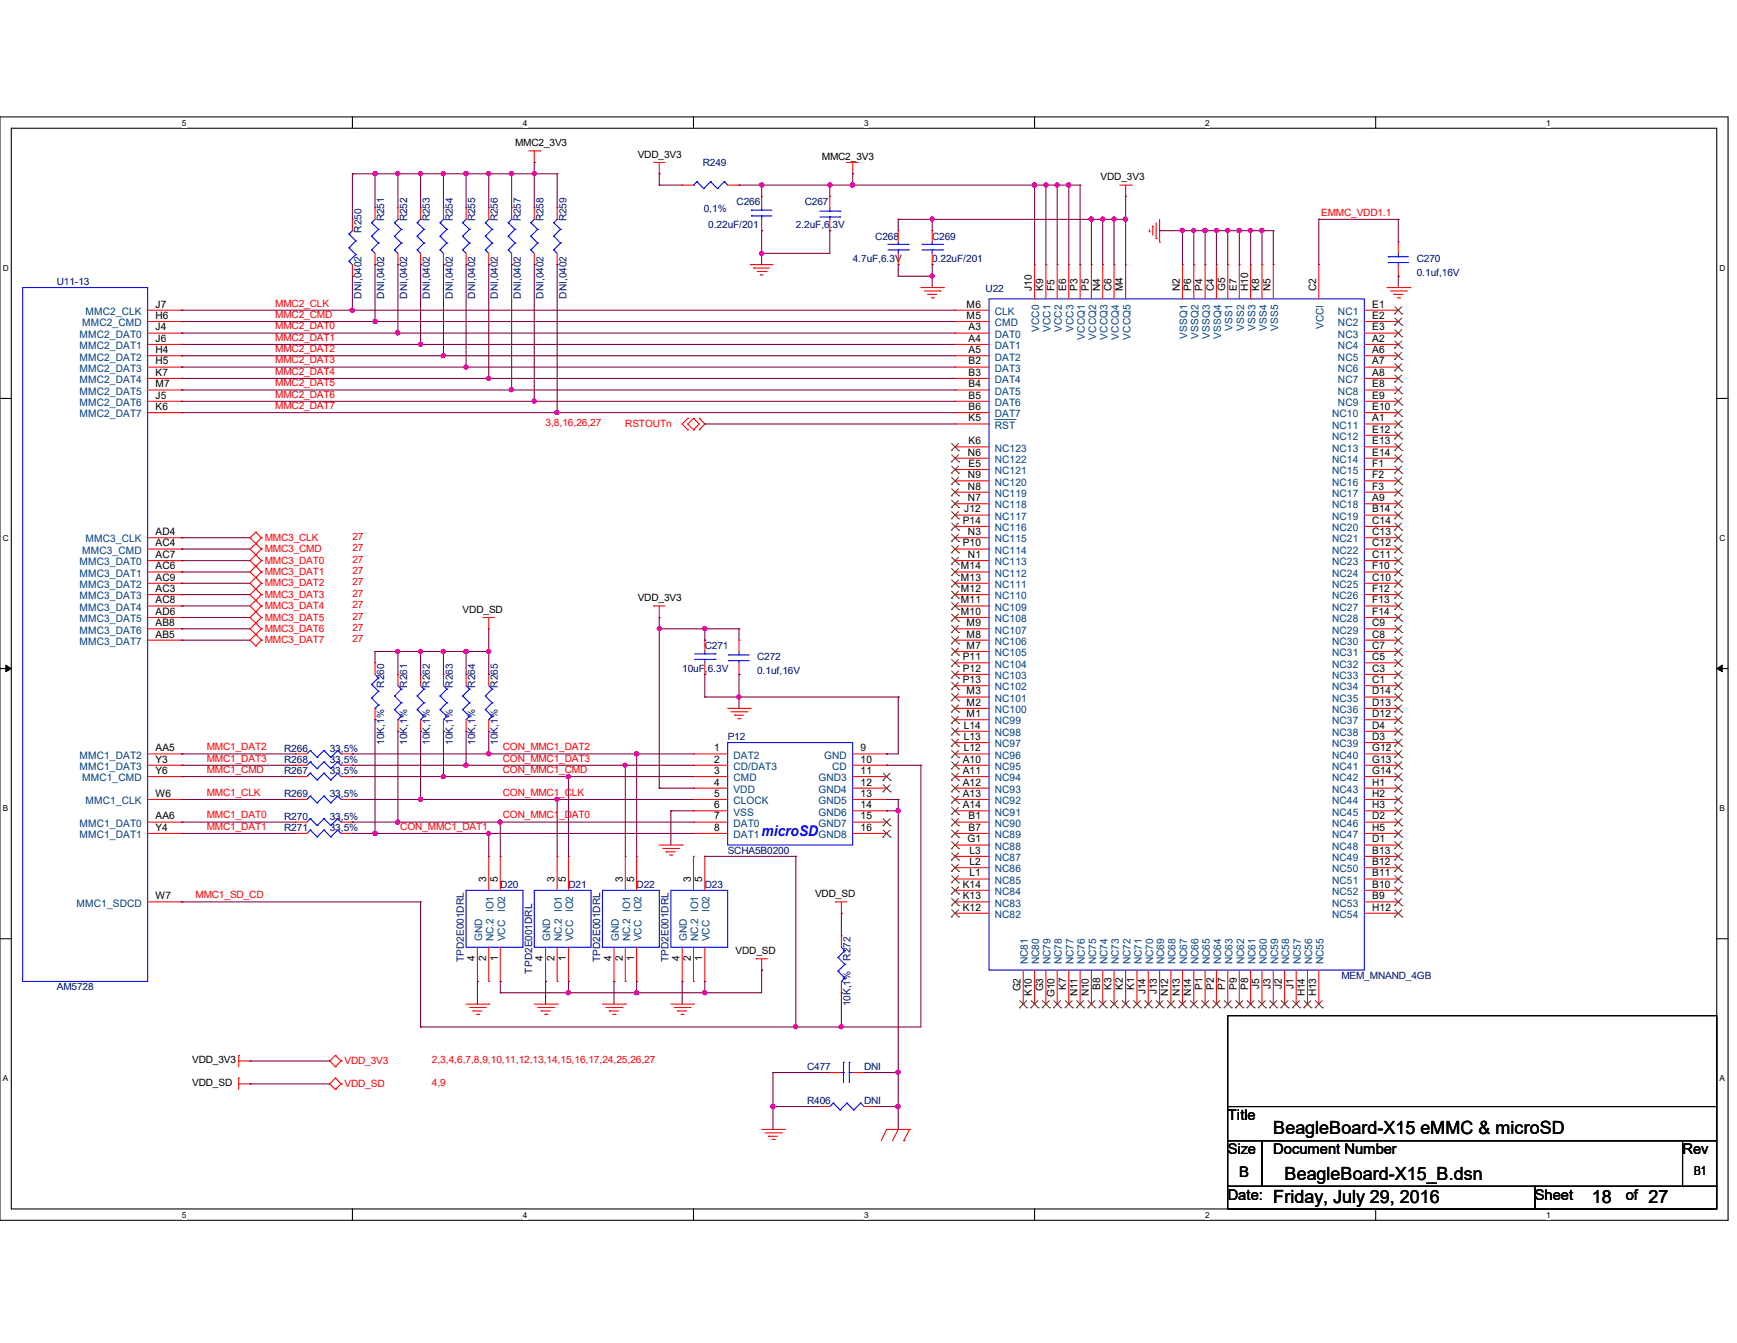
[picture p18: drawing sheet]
<svg xmlns="http://www.w3.org/2000/svg" width="279mm" height="216mm" viewBox="0 0 279 216" stroke-linecap="round" stroke-linejoin="round" font-family="sans-serif">
<defs><g id="words">
<g font-size="2.9">
<text x="204.8" y="182.3">BeagleBoard-X15 eMMC &amp; microSD</text>
<text x="206.6" y="189.7">BeagleBoard-X15_B.dsn</text>
<text x="204.8" y="193.3">Friday, July 29, 2016</text>
<text x="256" y="193.3">18</text>
<text x="265.2" y="193.3">27</text>
</g>
<text font-size="2.4" fill="#00f" x="122.5" y="134.4">microSD</text>
<g font-size="2.4">
<text x="197.5" y="180.1">Title</text>
<text x="197.5" y="185.6">Size</text>
<text x="204.8" y="185.6">Document Number</text>
<text x="270.6" y="185.6">Rev</text>
<text x="199.3" y="189.2">B</text>
<text x="197.5" y="192.9">Date:</text>
<text x="246.9" y="192.9">Sheet</text>
<text x="261.5" y="192.9">of</text>
</g>
<text font-size="2" x="272.5" y="188.9">B1</text>
<g font-size="1.7">
<text x="166" y="46.8" transform="rotate(-90 166 46.8)">J10</text>
<text x="167.8" y="46.8" transform="rotate(-90 167.8 46.8)">K9</text>
<text x="169.6" y="46.8" transform="rotate(-90 169.6 46.8)">F5</text>
<text x="171.5" y="46.8" transform="rotate(-90 171.5 46.8)">E6</text>
<text x="173.3" y="46.8" transform="rotate(-90 173.3 46.8)">P3</text>
<text x="175.1" y="46.8" transform="rotate(-90 175.1 46.8)">P5</text>
<text x="177" y="46.8" transform="rotate(-90 177 46.8)">N4</text>
<text x="178.8" y="46.8" transform="rotate(-90 178.8 46.8)">C6</text>
<text x="180.6" y="46.8" transform="rotate(-90 180.6 46.8)">M4</text>
<text x="189.8" y="46.8" transform="rotate(-90 189.8 46.8)">N2</text>
<text x="191.6" y="46.8" transform="rotate(-90 191.6 46.8)">P6</text>
<text x="193.4" y="46.8" transform="rotate(-90 193.4 46.8)">P4</text>
<text x="195.2" y="46.8" transform="rotate(-90 195.2 46.8)">C4</text>
<text x="197.1" y="46.8" transform="rotate(-90 197.1 46.8)">G5</text>
<text x="198.9" y="46.8" transform="rotate(-90 198.9 46.8)">E7</text>
<text x="200.7" y="46.8" transform="rotate(-90 200.7 46.8)">H10</text>
<text x="202.6" y="46.8" transform="rotate(-90 202.6 46.8)">K8</text>
<text x="204.4" y="46.8" transform="rotate(-90 204.4 46.8)">N5</text>
<text x="211.7" y="46.8" transform="rotate(-90 211.7 46.8)">C2</text>
<text x="25" y="53.1">J4</text>
<text x="25" y="49.4">J7</text>
<text x="25" y="51.3">H6</text>
<text x="155.5" y="51.3">M5</text>
<text x="155.5" y="49.4">M6</text>
<text x="155.8" y="53.1">A3</text>
<text x="220.7" y="49.4">E1</text>
<text x="220.7" y="51.3">E2</text>
<text x="220.7" y="53.1">E3</text>
<text x="25" y="54.9">J6</text>
<text x="25" y="56.8">H4</text>
<text x="25" y="58.6">H5</text>
<text x="155.8" y="54.9">A4</text>
<text x="155.8" y="56.8">A5</text>
<text x="155.8" y="58.6">B2</text>
<text x="220.7" y="54.9">A2</text>
<text x="220.7" y="56.8">A6</text>
<text x="220.7" y="58.6">A7</text>
<text x="25" y="60.4">K7</text>
<text x="25" y="62.3">M7</text>
<text x="25" y="64.1">J5</text>
<text x="25" y="65.9">K6</text>
<text x="155.8" y="60.4">B3</text>
<text x="155.8" y="62.3">B4</text>
<text x="155.8" y="64.1">B5</text>
<text x="155.8" y="65.9">B6</text>
<text x="220.7" y="60.4">A8</text>
<text x="220.7" y="62.3">E8</text>
<text x="220.7" y="64.1">E9</text>
<text x="220.7" y="65.9">E10</text>
<text x="155.8" y="67.7">K5</text>
<text x="155.8" y="71.4">K6</text>
<text x="220.7" y="67.7">A1</text>
<text x="220.7" y="69.6">E12</text>
<text x="220.7" y="71.4">E13</text>
<text x="155.7" y="76.9">N9</text>
<text x="155.7" y="73.2">N6</text>
<text x="155.8" y="75.1">E5</text>
<text x="220.7" y="73.2">E14</text>
<text x="220.7" y="75.1">F1</text>
<text x="220.7" y="76.9">F2</text>
<text x="155.1" y="82.4">J12</text>
<text x="155.7" y="80.6">N7</text>
<text x="155.7" y="78.7">N8</text>
<text x="220.7" y="80.6">A9</text>
<text x="220.7" y="82.4">B14</text>
<text x="220.7" y="78.7">F3</text>
<text x="25" y="87.8">AC4</text>
<text x="25" y="86">AD4</text>
<text x="25" y="89.7">AC7</text>
<text x="154.9" y="87.8">P10</text>
<text x="154.9" y="84.2">P14</text>
<text x="155.7" y="89.7">N1</text>
<text x="155.7" y="86">N3</text>
<text x="220.7" y="89.7">C11</text>
<text x="220.7" y="87.8">C12</text>
<text x="220.7" y="86">C13</text>
<text x="220.7" y="84.2">C14</text>
<text x="25" y="91.5">AC6</text>
<text x="25" y="95.2">AC3</text>
<text x="25" y="93.3">AC9</text>
<text x="154.6" y="95.2">M12</text>
<text x="154.6" y="93.3">M13</text>
<text x="154.6" y="91.5">M14</text>
<text x="220.7" y="93.3">C10</text>
<text x="220.7" y="91.5">F10</text>
<text x="220.7" y="95.2">F12</text>
<text x="25" y="98.8">AD6</text>
<text x="25" y="97">AC8</text>
<text x="25" y="100.7">AB8</text>
<text x="154.6" y="98.8">M10</text>
<text x="154.6" y="97">M11</text>
<text x="155.5" y="100.7">M9</text>
<text x="220.7" y="100.7">C9</text>
<text x="220.7" y="97">F13</text>
<text x="220.7" y="98.8">F14</text>
<text x="25" y="102.5">AB5</text>
<text x="154.9" y="106.1">P11</text>
<text x="154.9" y="108">P12</text>
<text x="155.5" y="104.3">M7</text>
<text x="155.5" y="102.5">M8</text>
<text x="220.7" y="108">C3</text>
<text x="220.7" y="106.1">C5</text>
<text x="220.7" y="104.3">C7</text>
<text x="220.7" y="102.5">C8</text>
<text x="154.9" y="109.8">P13</text>
<text x="155.5" y="113.5">M2</text>
<text x="155.5" y="111.6">M3</text>
<text x="220.7" y="109.8">C1</text>
<text x="220.7" y="113.5">D13</text>
<text x="220.7" y="111.6">D14</text>
<text x="155" y="119">L13</text>
<text x="155" y="117.1">L14</text>
<text x="155.5" y="115.3">M1</text>
<text x="220.7" y="119">D3</text>
<text x="220.7" y="117.1">D4</text>
<text x="220.7" y="115.3">D12</text>
<text x="25" y="124.4">Y6</text>
<text x="25" y="122.6">Y3</text>
<text x="25" y="120.8">AA5</text>
<text x="114.8" y="120.8">1</text>
<text x="114.8" y="122.6">2</text>
<text x="114.8" y="124.4">3</text>
<text x="138.4" y="120.8">9</text>
<text x="138.4" y="122.6">10</text>
<text x="138.4" y="124.4">11</text>
<text x="154.9" y="122.6">A10</text>
<text x="154.9" y="124.4">A11</text>
<text x="155" y="120.8">L12</text>
<text x="220.7" y="120.8">G12</text>
<text x="220.7" y="122.6">G13</text>
<text x="220.7" y="124.4">G14</text>
<text x="25" y="128.1">W6</text>
<text x="25" y="131.7">AA6</text>
<text x="114.8" y="126.3">4</text>
<text x="114.8" y="128.1">5</text>
<text x="114.8" y="129.9">6</text>
<text x="114.8" y="131.7">7</text>
<text x="138.4" y="126.3">12</text>
<text x="138.4" y="128.1">13</text>
<text x="138.4" y="129.9">14</text>
<text x="138.4" y="131.7">15</text>
<text x="154.9" y="126.3">A12</text>
<text x="154.9" y="128.1">A13</text>
<text x="154.9" y="129.9">A14</text>
<text x="155.8" y="131.7">B1</text>
<text x="220.7" y="131.7">D2</text>
<text x="220.7" y="126.3">H1</text>
<text x="220.7" y="128.1">H2</text>
<text x="220.7" y="129.9">H3</text>
<text x="25" y="133.6">Y4</text>
<text x="114.8" y="133.6">8</text>
<text x="138.4" y="133.6">16</text>
<text x="155.6" y="135.4">G1</text>
<text x="155.8" y="133.6">B7</text>
<text x="156" y="137.2">L3</text>
<text x="220.7" y="137.2">B13</text>
<text x="220.7" y="135.4">D1</text>
<text x="220.7" y="133.6">H5</text>
<text x="78.2" y="141.9" transform="rotate(-90 78.2 141.9)">3</text>
<text x="80.1" y="141.9" transform="rotate(-90 80.1 141.9)">5</text>
<text x="89.2" y="141.9" transform="rotate(-90 89.2 141.9)">3</text>
<text x="91" y="141.9" transform="rotate(-90 91 141.9)">5</text>
<text x="100.2" y="141.9" transform="rotate(-90 100.2 141.9)">3</text>
<text x="102" y="141.9" transform="rotate(-90 102 141.9)">5</text>
<text x="111.1" y="141.9" transform="rotate(-90 111.1 141.9)">3</text>
<text x="112.9" y="141.9" transform="rotate(-90 112.9 141.9)">5</text>
<text x="154.9" y="142.7">K14</text>
<text x="156" y="140.9">L1</text>
<text x="156" y="139.1">L2</text>
<text x="220.7" y="142.7">B10</text>
<text x="220.7" y="140.9">B11</text>
<text x="220.7" y="139.1">B12</text>
<text x="25" y="144.6">W7</text>
<text x="154.9" y="146.4">K12</text>
<text x="154.9" y="144.6">K13</text>
<text x="220.7" y="144.6">B9</text>
<text x="220.7" y="146.4">H12</text>
<text x="76.4" y="154.4" transform="rotate(-90 76.4 154.4)">4</text>
<text x="78.2" y="154.4" transform="rotate(-90 78.2 154.4)">2</text>
<text x="80.1" y="154.4" transform="rotate(-90 80.1 154.4)">1</text>
<text x="87.3" y="154.4" transform="rotate(-90 87.3 154.4)">4</text>
<text x="89.2" y="154.4" transform="rotate(-90 89.2 154.4)">2</text>
<text x="91" y="154.4" transform="rotate(-90 91 154.4)">1</text>
<text x="98.3" y="154.4" transform="rotate(-90 98.3 154.4)">4</text>
<text x="100.2" y="154.4" transform="rotate(-90 100.2 154.4)">2</text>
<text x="102" y="154.4" transform="rotate(-90 102 154.4)">1</text>
<text x="109.3" y="154.4" transform="rotate(-90 109.3 154.4)">4</text>
<text x="111.1" y="154.4" transform="rotate(-90 111.1 154.4)">2</text>
<text x="112.9" y="154.4" transform="rotate(-90 112.9 154.4)">1</text>
<text x="164.2" y="159.4" transform="rotate(-90 164.2 159.4)">G2</text>
<text x="166" y="160.1" transform="rotate(-90 166 160.1)">K10</text>
<text x="167.8" y="159.4" transform="rotate(-90 167.8 159.4)">G3</text>
<text x="169.6" y="160.3" transform="rotate(-90 169.6 160.3)">G10</text>
<text x="171.5" y="159.2" transform="rotate(-90 171.5 159.2)">K7</text>
<text x="173.3" y="160.2" transform="rotate(-90 173.3 160.2)">N11</text>
<text x="175.1" y="160.2" transform="rotate(-90 175.1 160.2)">N10</text>
<text x="177" y="159.2" transform="rotate(-90 177 159.2)">B8</text>
<text x="178.8" y="159.2" transform="rotate(-90 178.8 159.2)">K3</text>
<text x="180.6" y="159.2" transform="rotate(-90 180.6 159.2)">K2</text>
<text x="182.5" y="159.2" transform="rotate(-90 182.5 159.2)">K1</text>
<text x="184.3" y="159.8" transform="rotate(-90 184.3 159.8)">J14</text>
<text x="186.1" y="159.8" transform="rotate(-90 186.1 159.8)">J13</text>
<text x="187.9" y="160.2" transform="rotate(-90 187.9 160.2)">N12</text>
<text x="189.8" y="160.2" transform="rotate(-90 189.8 160.2)">N13</text>
<text x="191.6" y="160.2" transform="rotate(-90 191.6 160.2)">N14</text>
<text x="193.4" y="159.2" transform="rotate(-90 193.4 159.2)">P1</text>
<text x="195.2" y="159.2" transform="rotate(-90 195.2 159.2)">P2</text>
<text x="197.1" y="159.2" transform="rotate(-90 197.1 159.2)">P7</text>
<text x="198.9" y="159.2" transform="rotate(-90 198.9 159.2)">P9</text>
<text x="200.7" y="159.2" transform="rotate(-90 200.7 159.2)">P8</text>
<text x="202.6" y="158.9" transform="rotate(-90 202.6 158.9)">J5</text>
<text x="204.4" y="158.9" transform="rotate(-90 204.4 158.9)">J3</text>
<text x="206.2" y="158.9" transform="rotate(-90 206.2 158.9)">J2</text>
<text x="208.1" y="158.9" transform="rotate(-90 208.1 158.9)">J1</text>
<text x="209.9" y="160.2" transform="rotate(-90 209.9 160.2)">H14</text>
<text x="211.7" y="160.2" transform="rotate(-90 211.7 160.2)">H13</text>
</g>
<g font-size="1.7" fill="#004080">
<text x="13.2" y="52.5">MMC2_CMD</text>
<text x="13.8" y="50.6">MMC2_CLK</text>
<text x="160" y="52.5">CMD</text>
<text x="160" y="50.6">CLK</text>
<text x="167.2" y="53.3" transform="rotate(-90 167.2 53.3)">VCC0</text>
<text x="169" y="53.3" transform="rotate(-90 169 53.3)">VCC1</text>
<text x="170.8" y="53.3" transform="rotate(-90 170.8 53.3)">VCC2</text>
<text x="172.7" y="53.3" transform="rotate(-90 172.7 53.3)">VCC3</text>
<text x="198.2" y="53.2" transform="rotate(-90 198.2 53.2)">VSS1</text>
<text x="200.1" y="53.2" transform="rotate(-90 200.1 53.2)">VSS2</text>
<text x="201.9" y="53.2" transform="rotate(-90 201.9 53.2)">VSS3</text>
<text x="203.8" y="53.2" transform="rotate(-90 203.8 53.2)">VSS4</text>
<text x="205.6" y="53.2" transform="rotate(-90 205.6 53.2)">VSS5</text>
<text x="212.9" y="52.9" transform="rotate(-90 212.9 52.9)">VCCI</text>
<text x="215.2" y="50.6">NC1</text>
<text x="215.2" y="52.5">NC2</text>
<text x="12.8" y="54.3">MMC2_DAT0</text>
<text x="12.8" y="56.1">MMC2_DAT1</text>
<text x="12.8" y="58">MMC2_DAT2</text>
<text x="12.8" y="59.8">MMC2_DAT3</text>
<text x="160" y="54.3">DAT0</text>
<text x="160" y="56.1">DAT1</text>
<text x="160" y="58">DAT2</text>
<text x="160" y="59.8">DAT3</text>
<text x="174.5" y="54.6" transform="rotate(-90 174.5 54.6)">VCCQ1</text>
<text x="176.3" y="54.6" transform="rotate(-90 176.3 54.6)">VCCQ2</text>
<text x="178.1" y="54.6" transform="rotate(-90 178.1 54.6)">VCCQ3</text>
<text x="180" y="54.6" transform="rotate(-90 180 54.6)">VCCQ4</text>
<text x="181.8" y="54.6" transform="rotate(-90 181.8 54.6)">VCCQ5</text>
<text x="191" y="54.4" transform="rotate(-90 191 54.4)">VSSQ1</text>
<text x="192.8" y="54.4" transform="rotate(-90 192.8 54.4)">VSSQ2</text>
<text x="194.6" y="54.4" transform="rotate(-90 194.6 54.4)">VSSQ3</text>
<text x="196.4" y="54.4" transform="rotate(-90 196.4 54.4)">VSSQ4</text>
<text x="215.2" y="56.1">NC4</text>
<text x="215.2" y="58">NC5</text>
<text x="215.2" y="59.8">NC6</text>
<text x="215.2" y="54.3">NC3</text>
<text x="12.8" y="61.6">MMC2_DAT4</text>
<text x="12.8" y="63.5">MMC2_DAT5</text>
<text x="12.8" y="65.3">MMC2_DAT6</text>
<text x="160" y="61.6">DAT4</text>
<text x="160" y="63.5">DAT5</text>
<text x="160" y="65.3">DAT6</text>
<text x="215.2" y="61.6">NC7</text>
<text x="215.2" y="63.5">NC8</text>
<text x="215.2" y="65.3">NC9</text>
<text x="12.8" y="67.1">MMC2_DAT7</text>
<text x="160" y="67.1">DAT7</text>
<text x="160" y="68.9">RST</text>
<text x="214.3" y="68.9">NC11</text>
<text x="214.3" y="67.1">NC10</text>
<text x="214.3" y="70.7">NC12</text>
<text x="160" y="76.2">NC121</text>
<text x="160" y="74.4">NC122</text>
<text x="160" y="72.6">NC123</text>
<text x="214.3" y="72.6">NC13</text>
<text x="214.3" y="74.4">NC14</text>
<text x="214.3" y="76.2">NC15</text>
<text x="160" y="83.6">NC117</text>
<text x="160" y="81.7">NC118</text>
<text x="160" y="79.9">NC119</text>
<text x="160" y="78.1">NC120</text>
<text x="214.3" y="81.7">NC18</text>
<text x="214.3" y="83.6">NC19</text>
<text x="214.3" y="78.1">NC16</text>
<text x="214.3" y="79.9">NC17</text>
<text x="13.2" y="89">MMC3_CMD</text>
<text x="13.8" y="87.2">MMC3_CLK</text>
<text x="160" y="87.2">NC115</text>
<text x="160" y="89">NC114</text>
<text x="160" y="85.4">NC116</text>
<text x="214.3" y="89">NC22</text>
<text x="214.3" y="87.2">NC21</text>
<text x="214.3" y="85.4">NC20</text>
<text x="12.8" y="92.7">MMC3_DAT1</text>
<text x="12.8" y="94.5">MMC3_DAT2</text>
<text x="12.8" y="90.9">MMC3_DAT0</text>
<text x="160" y="94.5">NC111</text>
<text x="160" y="92.7">NC112</text>
<text x="160" y="90.9">NC113</text>
<text x="214.3" y="94.5">NC25</text>
<text x="214.3" y="90.9">NC23</text>
<text x="214.3" y="92.7">NC24</text>
<text x="12.8" y="100">MMC3_DAT5</text>
<text x="12.8" y="98.2">MMC3_DAT4</text>
<text x="12.8" y="96.4">MMC3_DAT3</text>
<text x="12.8" y="101.9">MMC3_DAT6</text>
<text x="160" y="101.9">NC107</text>
<text x="160" y="100">NC108</text>
<text x="160" y="98.2">NC109</text>
<text x="160" y="96.4">NC110</text>
<text x="214.3" y="101.9">NC29</text>
<text x="214.3" y="96.4">NC26</text>
<text x="214.3" y="98.2">NC27</text>
<text x="214.3" y="100">NC28</text>
<text x="12.8" y="103.7">MMC3_DAT7</text>
<text x="160" y="105.5">NC105</text>
<text x="160" y="103.7">NC106</text>
<text x="160" y="107.3">NC104</text>
<text x="214.3" y="107.3">NC32</text>
<text x="214.3" y="105.5">NC31</text>
<text x="214.3" y="103.7">NC30</text>
<text x="160" y="112.8">NC101</text>
<text x="160" y="109.2">NC103</text>
<text x="160" y="111">NC102</text>
<text x="214.3" y="111">NC34</text>
<text x="214.3" y="109.2">NC33</text>
<text x="214.3" y="112.8">NC35</text>
<text x="160" y="118.3">NC98</text>
<text x="160" y="116.5">NC99</text>
<text x="160" y="114.6">NC100</text>
<text x="214.3" y="118.3">NC38</text>
<text x="214.3" y="116.5">NC37</text>
<text x="214.3" y="114.6">NC36</text>
<text x="12.8" y="123.8">MMC1_DAT3</text>
<text x="12.8" y="122">MMC1_DAT2</text>
<text x="13.2" y="125.6">MMC1_CMD</text>
<text x="118" y="122">DAT2</text>
<text x="118" y="123.8">CD/DAT3</text>
<text x="118" y="125.6">CMD</text>
<text x="131.7" y="125.6">GND3</text>
<text x="132.6" y="122">GND</text>
<text x="133.9" y="123.8">CD</text>
<text x="160" y="123.8">NC95</text>
<text x="160" y="125.6">NC94</text>
<text x="160" y="122">NC96</text>
<text x="160" y="120.1">NC97</text>
<text x="214.3" y="120.1">NC39</text>
<text x="214.3" y="122">NC40</text>
<text x="214.3" y="123.8">NC41</text>
<text x="214.3" y="125.6">NC42</text>
<text x="13.8" y="129.3">MMC1_CLK</text>
<text x="118" y="127.5">VDD</text>
<text x="118" y="129.3">CLOCK</text>
<text x="118" y="131.1">VSS</text>
<text x="131.7" y="127.5">GND4</text>
<text x="131.7" y="129.3">GND5</text>
<text x="131.7" y="131.1">GND6</text>
<text x="160" y="127.5">NC93</text>
<text x="160" y="129.3">NC92</text>
<text x="160" y="131.1">NC91</text>
<text x="214.3" y="127.5">NC43</text>
<text x="214.3" y="129.3">NC44</text>
<text x="214.3" y="131.1">NC45</text>
<text x="12.8" y="132.9">MMC1_DAT0</text>
<text x="12.8" y="134.7">MMC1_DAT1</text>
<text x="118" y="132.9">DAT0</text>
<text x="118" y="134.7">DAT1</text>
<text x="131.7" y="132.9">GND7</text>
<text x="131.7" y="134.7">GND8</text>
<text x="160" y="132.9">NC90</text>
<text x="160" y="134.7">NC89</text>
<text x="160" y="136.6">NC88</text>
<text x="214.3" y="136.6">NC48</text>
<text x="214.3" y="132.9">NC46</text>
<text x="214.3" y="134.7">NC47</text>
<text x="160" y="143.9">NC84</text>
<text x="160" y="142.1">NC85</text>
<text x="160" y="140.3">NC86</text>
<text x="160" y="138.4">NC87</text>
<text x="214.3" y="143.9">NC52</text>
<text x="214.3" y="142.1">NC51</text>
<text x="214.3" y="140.3">NC50</text>
<text x="214.3" y="138.4">NC49</text>
<text x="12.3" y="145.8">MMC1_SDCD</text>
<text x="81.2" y="146.7" transform="rotate(-90 81.2 146.7)">IO2</text>
<text x="92.2" y="146.7" transform="rotate(-90 92.2 146.7)">IO2</text>
<text x="103.2" y="146.7" transform="rotate(-90 103.2 146.7)">IO2</text>
<text x="114.1" y="146.7" transform="rotate(-90 114.1 146.7)">IO2</text>
<text x="160" y="147.6">NC82</text>
<text x="160" y="145.8">NC83</text>
<text x="214.3" y="145.8">NC53</text>
<text x="214.3" y="147.6">NC54</text>
<text x="77.6" y="151.3" transform="rotate(-90 77.6 151.3)">GND</text>
<text x="79.4" y="151.3" transform="rotate(-90 79.4 151.3)">NC.2 IO1</text>
<text x="81.2" y="151.3" transform="rotate(-90 81.2 151.3)">VCC</text>
<text x="88.5" y="151.3" transform="rotate(-90 88.5 151.3)">GND</text>
<text x="90.4" y="151.3" transform="rotate(-90 90.4 151.3)">NC.2 IO1</text>
<text x="92.2" y="151.3" transform="rotate(-90 92.2 151.3)">VCC</text>
<text x="99.5" y="151.3" transform="rotate(-90 99.5 151.3)">GND</text>
<text x="101.3" y="151.3" transform="rotate(-90 101.3 151.3)">NC.2 IO1</text>
<text x="103.2" y="151.3" transform="rotate(-90 103.2 151.3)">VCC</text>
<text x="110.5" y="151.3" transform="rotate(-90 110.5 151.3)">GND</text>
<text x="112.3" y="151.3" transform="rotate(-90 112.3 151.3)">NC.2 IO1</text>
<text x="114.1" y="151.3" transform="rotate(-90 114.1 151.3)">VCC</text>
<text x="165.4" y="155" transform="rotate(-90 165.4 155)">NC81</text>
<text x="167.2" y="155" transform="rotate(-90 167.2 155)">NC80</text>
<text x="169" y="155" transform="rotate(-90 169 155)">NC79</text>
<text x="170.8" y="155" transform="rotate(-90 170.8 155)">NC78</text>
<text x="172.7" y="155" transform="rotate(-90 172.7 155)">NC77</text>
<text x="174.5" y="155" transform="rotate(-90 174.5 155)">NC76</text>
<text x="176.3" y="155" transform="rotate(-90 176.3 155)">NC75</text>
<text x="178.1" y="155" transform="rotate(-90 178.1 155)">NC74</text>
<text x="180" y="155" transform="rotate(-90 180 155)">NC73</text>
<text x="181.8" y="155" transform="rotate(-90 181.8 155)">NC72</text>
<text x="183.6" y="155" transform="rotate(-90 183.6 155)">NC71</text>
<text x="185.5" y="155" transform="rotate(-90 185.5 155)">NC70</text>
<text x="187.3" y="155" transform="rotate(-90 187.3 155)">NC69</text>
<text x="189.1" y="155" transform="rotate(-90 189.1 155)">NC68</text>
<text x="191" y="155" transform="rotate(-90 191 155)">NC67</text>
<text x="192.8" y="155" transform="rotate(-90 192.8 155)">NC66</text>
<text x="194.6" y="155" transform="rotate(-90 194.6 155)">NC65</text>
<text x="196.4" y="155" transform="rotate(-90 196.4 155)">NC64</text>
<text x="198.2" y="155" transform="rotate(-90 198.2 155)">NC63</text>
<text x="200.1" y="155" transform="rotate(-90 200.1 155)">NC62</text>
<text x="201.9" y="155" transform="rotate(-90 201.9 155)">NC61</text>
<text x="203.8" y="155" transform="rotate(-90 203.8 155)">NC60</text>
<text x="205.6" y="155" transform="rotate(-90 205.6 155)">NC59</text>
<text x="207.4" y="155" transform="rotate(-90 207.4 155)">NC58</text>
<text x="209.3" y="155" transform="rotate(-90 209.3 155)">NC57</text>
<text x="211.1" y="155" transform="rotate(-90 211.1 155)">NC56</text>
<text x="212.9" y="155" transform="rotate(-90 212.9 155)">NC55</text>
</g>
<g font-size="1.6">
<text x="82.8" y="23.5">MMC2_3V3</text>
<text x="102.6" y="25.4">VDD_3V3</text>
<text x="132.2" y="25.7">MMC2_3V3</text>
<text x="177" y="29">VDD_3V3</text>
<text x="74.4" y="98.5">VDD_SD</text>
<text x="102.6" y="96.7">VDD_3V3</text>
<text x="131.1" y="144.2">VDD_SD</text>
<text x="118.3" y="153.4">VDD_SD</text>
<text x="30.9" y="170.9">VDD_3V3</text>
<text x="30.9" y="174.6">VDD_SD</text>
</g>
<g font-size="1.6" fill="#000080">
<text x="113" y="26.6">R249</text>
<text x="61.8" y="35.6" transform="rotate(-90 61.8 35.6)">R251</text>
<text x="65.5" y="35.6" transform="rotate(-90 65.5 35.6)">R252</text>
<text x="69.1" y="35.6" transform="rotate(-90 69.1 35.6)">R253</text>
<text x="72.8" y="35.6" transform="rotate(-90 72.8 35.6)">R254</text>
<text x="76.5" y="35.6" transform="rotate(-90 76.5 35.6)">R255</text>
<text x="80.1" y="35.6" transform="rotate(-90 80.1 35.6)">R256</text>
<text x="83.8" y="35.6" transform="rotate(-90 83.8 35.6)">R257</text>
<text x="87.4" y="35.6" transform="rotate(-90 87.4 35.6)">R258</text>
<text x="91.1" y="35.6" transform="rotate(-90 91.1 35.6)">R259</text>
<text x="113.2" y="34.1">0,1%</text>
<text x="118.5" y="33">C266</text>
<text x="129.5" y="33">C267</text>
<text x="58.2" y="37.4" transform="rotate(-90 58.2 37.4)">R250</text>
<text x="113.9" y="36.7">0.22uF/201</text>
<text x="128" y="36.7">2.2uF,6.3V</text>
<text x="140.8" y="38.5">C268</text>
<text x="149.9" y="38.5">C269</text>
<text x="9.1" y="45.8">U11-13</text>
<text x="137.2" y="42.2">4.7uF,6.3V</text>
<text x="149.9" y="42.2">0.22uF/201</text>
<text x="158.5" y="46.9">U22</text>
<text x="227.9" y="42.2">C270</text>
<text x="227.9" y="44.4">0.1uf,16V</text>
<text x="58.2" y="48" transform="rotate(-90 58.2 48)">DNI,0402</text>
<text x="61.8" y="48" transform="rotate(-90 61.8 48)">DNI,0402</text>
<text x="65.5" y="48" transform="rotate(-90 65.5 48)">DNI,0402</text>
<text x="69.1" y="48" transform="rotate(-90 69.1 48)">DNI,0402</text>
<text x="72.8" y="48" transform="rotate(-90 72.8 48)">DNI,0402</text>
<text x="76.5" y="48" transform="rotate(-90 76.5 48)">DNI,0402</text>
<text x="80.1" y="48" transform="rotate(-90 80.1 48)">DNI,0402</text>
<text x="83.8" y="48" transform="rotate(-90 83.8 48)">DNI,0402</text>
<text x="87.4" y="48" transform="rotate(-90 87.4 48)">DNI,0402</text>
<text x="91.1" y="48" transform="rotate(-90 91.1 48)">DNI,0402</text>
<text x="109.7" y="108">10uF,6.3V</text>
<text x="113.4" y="104.4">C271</text>
<text x="121.8" y="106.2">C272</text>
<text x="61.8" y="110.6" transform="rotate(-90 61.8 110.6)">R260</text>
<text x="65.5" y="110.6" transform="rotate(-90 65.5 110.6)">R261</text>
<text x="69.1" y="110.6" transform="rotate(-90 69.1 110.6)">R262</text>
<text x="72.8" y="110.6" transform="rotate(-90 72.8 110.6)">R263</text>
<text x="76.5" y="110.6" transform="rotate(-90 76.5 110.6)">R264</text>
<text x="80.1" y="110.6" transform="rotate(-90 80.1 110.6)">R265</text>
<text x="121.8" y="108.4">0.1uf,16V</text>
<text x="61.8" y="119.7" transform="rotate(-90 61.8 119.7)">10K,1%</text>
<text x="65.5" y="119.7" transform="rotate(-90 65.5 119.7)">10K,1%</text>
<text x="69.1" y="119.7" transform="rotate(-90 69.1 119.7)">10K,1%</text>
<text x="72.8" y="119.7" transform="rotate(-90 72.8 119.7)">10K,1%</text>
<text x="76.5" y="119.7" transform="rotate(-90 76.5 119.7)">10K,1%</text>
<text x="80.1" y="119.7" transform="rotate(-90 80.1 119.7)">10K,1%</text>
<text x="117" y="119">P12</text>
<text x="45.7" y="124.5">R267</text>
<text x="45.7" y="120.8">R266</text>
<text x="45.7" y="122.6">R268</text>
<text x="53" y="124.5">33,5%</text>
<text x="53" y="120.8">33,5%</text>
<text x="53" y="122.6">33,5%</text>
<text x="45.7" y="128.1">R269</text>
<text x="45.7" y="131.8">R270</text>
<text x="53" y="128.1">33,5%</text>
<text x="53" y="131.8">33,5%</text>
<text x="45.7" y="133.6">R271</text>
<text x="53" y="133.6">33,5%</text>
<text x="117" y="137.3">SCHA5B0200</text>
<text x="80.5" y="142.8">D20</text>
<text x="91.4" y="142.8">D21</text>
<text x="102.4" y="142.8">D22</text>
<text x="113.4" y="142.8">D23</text>
<text x="74.6" y="154.7" transform="rotate(-90 74.6 154.7)">TPD2E001DRL</text>
<text x="96.6" y="154.7" transform="rotate(-90 96.6 154.7)">TPD2E001DRL</text>
<text x="107.5" y="154.7" transform="rotate(-90 107.5 154.7)">TPD2E001DRL</text>
<text x="136.8" y="154.5" transform="rotate(-90 136.8 154.5)">R272</text>
<text x="9.1" y="159.2">AM5728</text>
<text x="85.6" y="156.5" transform="rotate(-90 85.6 156.5)">TPD2E001DRL</text>
<text x="136.8" y="161.8" transform="rotate(-90 136.8 161.8)">10K,1%</text>
<text x="215.8" y="157.4">MEM_MNAND_4GB</text>
<text x="129.8" y="172">C477</text>
<text x="139" y="172">DNI</text>
<text x="129.8" y="177.5">R406</text>
<text x="139" y="177.5">DNI</text>
</g>
<g font-size="1.6" fill="#f00">
<text x="212.5" y="34.7">EMMC_VDD1.1</text>
<text x="44.3" y="53">MMC2_DAT0</text>
<text x="44.3" y="51.1">MMC2_CMD</text>
<text x="44.3" y="49.3">MMC2_CLK</text>
<text x="44.3" y="56.6">MMC2_DAT2</text>
<text x="44.3" y="58.4">MMC2_DAT3</text>
<text x="44.3" y="54.8">MMC2_DAT1</text>
<text x="44.3" y="63.9">MMC2_DAT6</text>
<text x="44.3" y="62.1">MMC2_DAT5</text>
<text x="44.3" y="60.2">MMC2_DAT4</text>
<text x="44.3" y="65.7">MMC2_DAT7</text>
<text x="87.8" y="68.5">3,8,16,26,27</text>
<text x="100.6" y="68.7">RSTOUTn</text>
<text x="42.6" y="87">MMC3_CLK</text>
<text x="42.6" y="88.8">MMC3_CMD</text>
<text x="56.7" y="86.8">27</text>
<text x="56.7" y="88.6">27</text>
<text x="42.6" y="90.6">MMC3_DAT0</text>
<text x="42.6" y="92.5">MMC3_DAT1</text>
<text x="42.6" y="94.3">MMC3_DAT2</text>
<text x="56.7" y="90.5">27</text>
<text x="56.7" y="92.3">27</text>
<text x="56.7" y="94.1">27</text>
<text x="56.7" y="95.9">27</text>
<text x="42.6" y="96.1">MMC3_DAT3</text>
<text x="42.6" y="98">MMC3_DAT4</text>
<text x="42.6" y="99.8">MMC3_DAT5</text>
<text x="42.6" y="101.6">MMC3_DAT6</text>
<text x="56.7" y="97.7">27</text>
<text x="56.7" y="99.6">27</text>
<text x="56.7" y="101.4">27</text>
<text x="42.6" y="103.4">MMC3_DAT7</text>
<text x="56.7" y="103.3">27</text>
<text x="33.3" y="120.6">MMC1_DAT2</text>
<text x="33.3" y="122.4">MMC1_DAT3</text>
<text x="33.3" y="124.3">MMC1_CMD</text>
<text x="80.9" y="120.6">CON_MMC1_DAT2</text>
<text x="80.9" y="124.3">CON_MMC1_CMD</text>
<text x="80.9" y="122.4">CON_MMC1_DAT3</text>
<text x="33.3" y="127.9">MMC1_CLK</text>
<text x="33.3" y="131.6">MMC1_DAT0</text>
<text x="80.9" y="131.6">CON_MMC1_DAT0</text>
<text x="80.9" y="127.9">CON_MMC1_CLK</text>
<text x="33.3" y="133.4">MMC1_DAT1</text>
<text x="64.4" y="133.4">CON_MMC1_DAT1</text>
<text x="31.5" y="144.4">MMC1_SD_CD</text>
<text x="55.4" y="171.1">VDD_3V3</text>
<text x="69.5" y="170.9">2,3,4,6,7,8,9,10,11,12,13,14,15,16,17,24,25,26,27</text>
<text x="55.4" y="174.8">VDD_SD</text>
<text x="69.5" y="174.6">4,9</text>
</g>
<g font-size="1.3">
<text x="29.3" y="20.2">5</text>
<text x="84.1" y="20.2">4</text>
<text x="139" y="20.2">3</text>
<text x="193.8" y="20.2">2</text>
<text x="248.7" y="20.2">1</text>
<text x=".5" y="43.5">D</text>
<text x="276.6" y="43.5">D</text>
<text x=".5" y="87">C</text>
<text x="276.6" y="87">C</text>
<text x=".5" y="130.4">B</text>
<text x="276.6" y="130.4">B</text>
<text x=".5" y="173.8">A</text>
<text x="276.6" y="173.8">A</text>
<text x="29.3" y="195.7">5</text>
<text x="84.1" y="195.7">4</text>
<text x="139" y="195.7">3</text>
<text x="193.8" y="195.7">2</text>
<text x="248.7" y="195.7">1</text>
</g>
</g></defs>
<path d="M0 18.8h278v177.4h-278zM1.8 20.6h274.3v173.8h-274.3z" fill="none" stroke="#000" stroke-width=".17"/>
<g fill="#fff">
<path d="M29.3 19h.7v1.5h-.7z"/>
<path d="M29.3 194.6h.7v1.4h-.7z"/>
</g>
<path d="M56.7 18.8v1.8M56.7 194.4v1.8" fill="none" stroke="#000" stroke-width=".17"/>
<g fill="#fff">
<path d="M84.1 19h.7v1.5h-.7z"/>
<path d="M84.1 194.6h.7v1.4h-.7z"/>
</g>
<path d="M111.5 18.8v1.8M111.5 194.4v1.8" fill="none" stroke="#000" stroke-width=".17"/>
<g fill="#fff">
<path d="M139 19h.7v1.5h-.7z"/>
<path d="M139 194.6h.7v1.4h-.7z"/>
</g>
<path d="M166.4 18.8v1.8M166.4 194.4v1.8" fill="none" stroke="#000" stroke-width=".17"/>
<g fill="#fff">
<path d="M193.8 19h.8v1.5h-.8z"/>
<path d="M193.8 194.6h.8v1.4h-.8z"/>
</g>
<path d="M221.3 18.8v1.8M221.3 194.4v1.8" fill="none" stroke="#000" stroke-width=".17"/>
<g fill="#fff">
<path d="M248.7 19h.7v1.5h-.7z"/>
<path d="M248.7 194.6h.7v1.4h-.7z"/>
<path d="M.5 42.3h.9v1.5h-.9z"/>
<path d="M276.6 42.3h.9v1.5h-.9z"/>
<path d="M.5 85.8h.9v1.4h-.9z"/>
<path d="M276.6 85.8h.9v1.4h-.9z"/>
</g>
<path d="M0 64.1h1.8M276.1 64.1h1.9" fill="none" stroke="#000" stroke-width=".17"/>
<g fill="#fff">
<path d="M.5 129.2h.8v1.5h-.8z"/>
<path d="M276.6 129.2h.9v1.5h-.9z"/>
</g>
<path d="M0 107.5h1.8M276.1 107.5h1.9" fill="none" stroke="#000" stroke-width=".17"/>
<path d="M.9 106.9l.9 .6-.9 .5zM276.1 107.5l.9-.6v1.1z" fill="#000" stroke="#000" stroke-width=".16"/>
<g fill="#fff">
<path d="M.5 172.6h.8v1.5h-.8z"/>
<path d="M276.6 172.6h.9v1.5h-.9z"/>
</g>
<path d="M0 150.9h1.8M276.1 150.9h1.9M197.5 163.3h78.6v14.6h-78.6zM197.5 177.9h78.6v5.5h-78.6zM197.5 183.4h5.5v7.3h-5.5zM197.5 190.7h49.4v3.7h-49.4zM203 183.4h67.6v7.3h-67.6zM246.9 190.7h29.2v3.7h-29.2zM270.6 183.4h5.5v7.3h-5.5z" fill="none" stroke="#000" stroke-width=".17"/>
<g fill="none" stroke="#f00" stroke-width=".17">
<path d="M56.7 35.3h.1M56.7 35.3v1.8M60.3 33.4h.1M60.3 33.4v1.9M64 33.4h.1M64 33.4v1.9M67.6 33.4h.1M67.6 33.4v1.9M71.3 33.4h.1M71.3 33.4v1.9M75 33.4h.1M75 33.4v1.9"/>
<path d="M78.6 33.4h.1M78.6 33.4v1.9M82.3 33.4h.1M82.3 33.4v1.9M85 24.3h1.9M85.9 26.1h.1M85.9 33.4h.1M85.9 24.3v1.8M85.9 33.4v1.9M86.9 24.3h.1M89.6 33.4h.1M89.6 33.4v1.9"/>
<path d="M105.2 26.1h.1M105.2 26.1h1.8M106 27.9h.1M106 26.1v1.8M109.7 29.8h.1M109.7 29.8h1.8M117.1 29.8h1.8M118.9 29.8h.1M122.5 31.6h.1M122.5 37.1h.1M122.5 31.6v1.8M122.5 35.3v1.8"/>
<path d="M133.5 37.1h.1M133.5 31.6h.1M133.5 31.6v1.8M133.5 35.3v1.8M136.2 26.1h.1M136.2 26.1h1.8M137.2 27.9h.1M137.2 26.1v1.8M144.5 37.1h.1M144.5 37.1v1.8M149.9 37.1h.1M149.9 37.1v1.8"/>
<path d="M180.1 29.8h1.8M181.1 31.6h.1M181.1 29.8v1.8M181.9 29.8h.1M184.9 37.3h.1M184.9 36.9v.4M185.4 36.4h.1M185.4 36.4v1.4M186 38.4h.1M186 35.8v2.6M186.5 38.9h.1M186.5 35.3v3.6"/>
<path d="M224.9 38.9h.1M224.9 38.9v1.8M23.7 53.6h5.6M23.7 55.4h5.6M23.7 57.2h5.6M23.7 59h5.6M23.7 49.9h5.6M23.7 51.7h5.6M29.3 53.6h.1M29.3 55.4h.1M29.3 57.2h.1M29.3 59h.1"/>
<path d="M29.3 49.9h.1M29.3 51.7h.1M56.7 44.4h.1M56.7 42.5v1.9M60.3 42.5h.1M60.3 40.7v1.8M64 42.5h.1M64 40.7v1.8M67.6 42.5h.1M67.6 40.7v1.8M71.3 42.5h.1M71.3 40.7v1.8"/>
<path d="M75 42.5h.1M75 40.7v1.8M78.6 42.5h.1M78.6 40.7v1.8M82.3 42.5h.1M82.3 40.7v1.8M85.9 42.5h.1M85.9 40.7v1.8M89.6 42.5h.1M89.6 40.7v1.8M120.7 42.5h.1M120.7 42.5h3.6"/>
<path d="M121.2 43.1h.1M121.2 43.1h2.6M121.8 43.6h1.4M122.3 44.2h.1M122.3 44.2h.4M123.2 43.6h.1M144.5 42.5h.1M144.5 40.7v1.8M148.1 46.2h3.7M148.7 46.8h2.5M149.2 47.3h.1M149.2 47.3h1.5"/>
<path d="M149.8 47.9h.4M149.9 42.5h.1M149.9 40.7v1.8M150.2 47.9h.1M151.2 46.8h.1M151.8 46.2h.1M153.6 53.6h.1M153.6 55.4h.1M153.6 57.2h.1M153.6 59h.1M153.6 51.7h.1M153.6 49.9h.1"/>
<path d="M153.6 53.6h5.5M153.6 55.4h5.5M153.6 57.2h5.5M153.6 59h5.5M153.6 49.9h5.5M153.6 51.7h5.5M166.4 42.5h.1M166.4 42.5v5.5M168.2 42.5h.1M168.2 42.5v5.5M170.1 42.5h.1M170.1 42.5v5.5"/>
<path d="M171.9 42.5h.1M171.9 42.5v5.5M173.7 42.5h.1M173.7 42.5v5.5M175.6 42.5h.1M175.6 42.5v5.5M177.4 42.5h.1M177.4 42.5v5.5M179.2 42.5h.1M179.2 42.5v5.5M181.1 42.5h.1M181.1 42.5v5.5"/>
<path d="M190.2 42.5h.1M190.2 42.5v5.5M192 42.5h.1M192 42.5v5.5M193.8 42.5h.1M193.8 42.5v5.5M195.7 42.5h.1M195.7 42.5v5.5M197.5 42.5h.1M197.5 42.5v5.5M199.3 42.5h.1M199.3 42.5v5.5"/>
<path d="M201.2 42.5h.1M201.2 42.5v5.5M203 42.5h.1M203 42.5v5.5M204.8 42.5h.1M204.8 42.5v5.5M212.1 42.5h.1M212.1 42.5v5.5M219.5 53.6h5.4M219.5 55.4h5.4M219.5 57.2h5.4M219.5 59h5.4"/>
<path d="M219.5 49.9h5.4M219.5 51.7h5.4M223.1 46.2h3.7M223.6 46.8h2.6M224.2 47.3h.1M224.2 47.3h1.5M224.7 47.9h.4M224.9 44.4h.1M224.9 55.4h.1M224.9 57.2h.1M224.9 59h.1M224.9 49.9h.1"/>
<path d="M224.9 51.7h.1M224.9 53.6h.1M224.9 42.5v1.9M225.1 47.9h.1M226.2 46.8h.1M226.8 46.2h.1M23.7 60.8h5.6M23.7 62.7h5.6M23.7 64.5h5.6M23.7 66.3h5.6M29.3 60.8h.1M29.3 62.7h.1"/>
<path d="M29.3 64.5h.1M29.3 66.3h.1M110.6 67.3h.1M110.6 69.1h.1M110.6 67.3l-.9 .9 .9 .9M111.5 69.1h.1M111.5 67.3h.1M111.5 67.3l-.9 .9 .9 .9M111.5 67.3l1 .9-1 .9M112.5 67.3h.1M112.5 69.1h.1M112.5 67.3l.9 .9-.9 .9"/>
<path d="M153.6 60.8h.1M153.6 62.7h.1M153.6 64.5h.1M153.6 66.3h.1M153.6 79.1h.1M153.6 77.3h.1M153.6 68.2h.1M153.6 75.5h.1M153.6 73.7h.1M153.6 71.8h.1M153.6 60.8h5.5M153.6 62.7h5.5"/>
<path d="M153.6 64.5h5.5M153.6 66.3h5.5M153.6 68.2h5.5M153.6 71.8h5.5M153.6 73.7h5.5M153.6 75.5h5.5M153.6 77.3h5.5M153.6 79.1h5.5M219.5 60.8h5.4M219.5 62.7h5.4M219.5 64.5h5.4M219.5 66.3h5.4"/>
<path d="M219.5 68.2h5.4M219.5 70h5.4M219.5 71.8h5.4M219.5 73.7h5.4M219.5 75.5h5.4M219.5 77.3h5.4M219.5 79.1h5.4M224.9 68.2h.1M224.9 60.8h.1M224.9 62.7h.1M224.9 64.5h.1M224.9 66.3h.1"/>
<path d="M224.9 70h.1M224.9 71.8h.1M224.9 73.7h.1M224.9 75.5h.1M224.9 77.3h.1M224.9 79.1h.1M23.7 99.3h5.6M23.7 97.4h5.6M23.7 91.9h5.6M23.7 88.3h5.6M23.7 95.6h5.6M23.7 86.4h5.6"/>
<path d="M23.7 93.8h5.6M23.7 90.1h5.6M29.3 91.9h.1M29.3 99.3h.1M29.3 88.3h.1M29.3 97.4h.1M29.3 95.6h.1M29.3 86.4h.1M29.3 93.8h.1M29.3 90.1h.1M41.1 85.6h.1M41.1 87.4h.1"/>
<path d="M41.1 89.2h.1M41.1 91h.1M41.1 92.8h.1M41.1 94.7h.1M41.1 96.5h.1M41.1 98.3h.1M41.1 85.6l-.9 .8 1.8 1.9M41.1 85.6l.9 .8M41.1 87.4l-.9 .9 .9 .9M41.1 89.2l-.9 .9 .9 .9M41.1 89.2l.9 .9M41.1 91l.9 .9"/>
<path d="M41.1 92.8l.9 1M41.1 94.7l-.9 .9 1.8 1.8M41.1 96.5l-.9 .9 .9 .9M41.1 98.3l-.9 1 .9 .9M41.1 98.3l.9 1M42 86.4h.1M42 88.3h.1M42 90.1h.1M42 91.9h.1M42 93.8h.1M42 95.6h.1M42 97.4h.1"/>
<path d="M42 99.3h.1M42 86.4l-.9 1M42 88.3l-.9 .9M42 90.1l-1.8 1.8 .9 .9M42 91.9l-1.8 1.9 1.8 1.8M42 93.8l-.9 .9M42 95.6l-.9 .9M42 97.4l-.9 .9M42 99.3l-1.8 1.8 .9 .9M77.7 99.3h.1M77.7 99.3h1.8M78.6 99.3v1.8"/>
<path d="M105.2 97.4h.1M105.2 97.4h1.8M106 99.3h.1M106 97.4v1.9M153.6 99.3h.1M153.6 97.4h.1M153.6 95.6h.1M153.6 93.8h.1M153.6 91.9h.1M153.6 90.1h.1M153.6 86.4h.1M153.6 82.8h.1"/>
<path d="M153.6 81h.1M153.6 88.3h.1M153.6 84.6h.1M153.6 99.3h5.5M153.6 97.4h5.5M153.6 91.9h5.5M153.6 88.3h5.5M153.6 95.6h5.5M153.6 86.4h5.5M153.6 93.8h5.5M153.6 90.1h5.5M153.6 81h5.5"/>
<path d="M153.6 82.8h5.5M153.6 84.6h5.5M219.5 99.3h5.4M219.5 97.4h5.4M219.5 91.9h5.4M219.5 88.3h5.4M219.5 95.6h5.4M219.5 86.4h5.4M219.5 93.8h5.4M219.5 90.1h5.4M219.5 81h5.4M219.5 82.8h5.4"/>
<path d="M219.5 84.6h5.4M224.9 81h.1M224.9 82.8h.1M224.9 93.8h.1M224.9 90.1h.1M224.9 88.3h.1M224.9 86.4h.1M224.9 84.6h.1M224.9 91.9h.1M224.9 95.6h.1M224.9 97.4h.1M224.9 99.3h.1"/>
<path d="M23.7 102.9h5.6M23.7 101.1h5.6M29.3 102.9h.1M29.3 101.1h.1M41.1 100.2h.1M41.1 102h.1M41.1 103.8h.1M41.1 100.2l.9 .9M41.1 102l.9 .9M42 101.1h.1M42 102.9h.1M42 101.1l-1.8 1.8 .9 .9"/>
<path d="M42 102.9l-.9 .9M60.3 106.6h.1M60.3 115.7h.1M60.3 106.6v1.8M60.3 113.9v1.8M64 108.4h.1M64 117.6h.1M64 108.4v1.8M64 115.7v1.9M67.6 108.4h.1M67.6 117.6h.1M67.6 108.4v1.8"/>
<path d="M67.6 115.7v1.9M71.3 108.4h.1M71.3 117.6h.1M71.3 108.4v1.8M71.3 115.7v1.9M75 108.4h.1M75 117.6h.1M75 108.4v1.8M75 115.7v1.9M78.6 101.1h.1M78.6 108.4h.1M78.6 117.6h.1"/>
<path d="M78.6 108.4v1.8M78.6 115.7v1.9M113.4 102.9h.1M113.4 108.4h.1M113.4 102.9v1.8M113.4 106.6v1.8M117.1 113.9h3.6M117.6 114.4h2.5M118.2 115h.1M118.2 115h1.4M118.7 115.5h.3M118.9 108.4h.1"/>
<path d="M118.9 102.9h.1M118.9 102.9v1.8M118.9 106.6v1.8M119 115.5h.1M120.1 114.4h.1M120.7 113.9h.1M153.6 119.4h.1M153.6 117.6h.1M153.6 115.7h.1M153.6 113.9h.1M153.6 112.1h.1M153.6 104.7h.1"/>
<path d="M153.6 102.9h.1M153.6 101.1h.1M153.6 106.6h.1M153.6 108.4h.1M153.6 110.2h.1M153.6 113.9h5.5M153.6 102.9h5.5M153.6 101.1h5.5M153.6 110.2h5.5M153.6 108.4h5.5M153.6 106.6h5.5M153.6 104.7h5.5"/>
<path d="M153.6 119.4h5.5M153.6 117.6h5.5M153.6 115.7h5.5M153.6 112.1h5.5M219.5 113.9h5.4M219.5 102.9h5.4M219.5 101.1h5.4M219.5 110.2h5.4M219.5 108.4h5.4M219.5 106.6h5.4M219.5 104.7h5.4M219.5 119.4h5.4"/>
<path d="M219.5 117.6h5.4M219.5 115.7h5.4M219.5 112.1h5.4M224.9 110.2h.1M224.9 108.4h.1M224.9 106.6h.1M224.9 104.7h.1M224.9 102.9h.1M224.9 101.1h.1M224.9 119.4h.1M224.9 117.6h.1M224.9 115.7h.1"/>
<path d="M224.9 113.9h.1M224.9 112.1h.1M23.7 124.8h5.6M23.7 128.5h5.6M23.7 123h5.6M23.7 121.2h5.6M23.7 132.2h5.6M23.7 134h5.6M29.3 128.5h.1M29.3 124.8h.1M29.3 123h.1M29.3 121.2h.1"/>
<path d="M29.3 132.2h.1M29.3 134h.1M47.5 124.8h.1M47.5 128.5h.1M47.5 132.2h.1M47.5 121.2h.1M47.5 134h.1M47.5 123h.1M47.5 124.8h1.9M47.5 128.5h1.9M47.5 123h1.9M47.5 121.2h1.9"/>
<path d="M47.5 132.2h1.9M47.5 134h1.9M54.9 124.8h1.8M54.9 128.5h1.8M54.9 123h1.8M54.9 121.2h1.8M54.9 132.2h1.8M54.9 134h1.8M56.7 124.8h.1M56.7 128.5h.1M56.7 132.2h.1M56.7 121.2h.1"/>
<path d="M56.7 134h.1M56.7 123h.1M78.6 137.7h.1M78.6 137.7v5.4M80.5 137.7h.1M80.5 137.7v5.4M89.6 137.7h.1M89.6 137.7v5.4M91.4 137.7h.1M91.4 137.7v5.4M100.6 137.7h.1M100.6 137.7v5.4"/>
<path d="M102.4 137.7h.1M102.4 137.7v5.4M106 135.8h3.7M106.6 136.4h2.6M107.1 136.9h.1M107.1 136.9h1.5M107.7 137.5h.4M108.1 137.5h.1M109.2 136.4h.1M109.7 135.8h.1M111.5 137.7h.1M111.5 121.2h.1"/>
<path d="M111.5 123h.1M111.5 124.8h.1M111.5 126.7h.1M111.5 128.5h.1M111.5 130.3h.1M111.5 132.2h.1M111.5 134h.1M111.5 124.8h5.6M111.5 137.7v5.4M111.5 128.5h5.6M111.5 123h5.6M111.5 121.2h5.6"/>
<path d="M111.5 132.2h5.6M111.5 134h5.6M111.5 126.7h5.6M111.5 130.3h5.6M113.4 137.7h.1M113.4 137.7v5.4M137.2 124.8h5.4M137.2 128.5h5.4M137.2 123h5.4M137.2 121.2h5.4M137.2 132.2h5.4M137.2 134h5.4"/>
<path d="M137.2 126.7h5.4M137.2 130.3h5.4M142.6 121.2h.1M142.6 123h.1M142.6 124.8h.1M142.6 126.7h.1M142.6 128.5h.1M142.6 130.3h.1M142.6 132.2h.1M142.6 134h.1M153.6 123h.1M153.6 124.8h.1"/>
<path d="M153.6 126.7h.1M153.6 128.5h.1M153.6 130.3h.1M153.6 132.2h.1M153.6 134h.1M153.6 135.8h.1M153.6 139.5h.1M153.6 137.7h.1M153.6 121.2h.1M153.6 135.8h5.5M153.6 124.8h5.5M153.6 128.5h5.5"/>
<path d="M153.6 123h5.5M153.6 121.2h5.5M153.6 132.2h5.5M153.6 134h5.5M153.6 126.7h5.5M153.6 130.3h5.5M153.6 139.5h5.5M153.6 137.7h5.5M219.5 135.8h5.4M219.5 124.8h5.4M219.5 128.5h5.4M219.5 123h5.4"/>
<path d="M219.5 121.2h5.4M219.5 132.2h5.4M219.5 134h5.4M219.5 126.7h5.4M219.5 130.3h5.4M219.5 139.5h5.4M219.5 137.7h5.4M224.9 139.5h.1M224.9 137.7h.1M224.9 135.8h.1M224.9 132.2h.1M224.9 121.2h.1"/>
<path d="M224.9 123h.1M224.9 124.8h.1M224.9 126.7h.1M224.9 128.5h.1M224.9 130.3h.1M224.9 134h.1M23.7 145h5.6M29.3 145h.1M76.8 157.8h.1M76.8 152.3v5.5M78.6 157.8h.1M78.6 152.3v5.5"/>
<path d="M80.5 157.8h.1M80.5 152.3v5.5M87.8 157.8h.1M87.8 152.3v5.5M89.6 157.8h.1M89.6 152.3v5.5M91.4 157.8h.1M91.4 152.3v5.5M98.8 157.8h.1M98.8 152.3v5.5M100.6 157.8h.1M100.6 152.3v5.5"/>
<path d="M102.4 157.8h.1M102.4 152.3v5.5M109.7 157.8h.1M109.7 152.3v5.5M111.5 157.8h.1M111.5 152.3v5.5M113.4 157.8h.1M113.4 152.3v5.5M121.6 154.1h.1M121.6 154.1h1.8M122.5 156h.1M122.5 154.1v1.9"/>
<path d="M134.4 145h.1M134.4 145h1.8M135.3 146.8h.1M135.3 150.5h.1M135.3 159.6h.1M135.3 145v1.8M135.3 150.5v1.8M135.3 157.8v1.8M153.6 146.8h.1M153.6 145h.1M153.6 143.1h.1M153.6 141.3h.1"/>
<path d="M153.6 145h5.5M153.6 143.1h5.5M153.6 141.3h5.5M153.6 146.8h5.5M164.6 156v5.4M166.4 156v5.4M168.2 156v5.4M170.1 156v5.4M171.9 156v5.4M173.7 156v5.4M175.6 156v5.4M177.4 156v5.4"/>
<path d="M179.2 156v5.4M181.1 156v5.4M182.9 156v5.4M184.7 156v5.4M186.5 156v5.4M188.3 156v5.4M190.2 156v5.4M192 156v5.4M193.8 156v5.4M195.7 156v5.4M197.5 156v5.4M199.3 156v5.4"/>
<path d="M201.2 156v5.4M203 156v5.4M204.8 156v5.4M206.6 156v5.4M208.5 156v5.4M210.3 156v5.4M212.1 156v5.4M219.5 145h5.4M219.5 143.1h5.4M219.5 141.3h5.4M219.5 146.8h5.4M224.9 145h.1"/>
<path d="M224.9 143.1h.1M224.9 141.3h.1M224.9 146.8h.1M38.4 169.7h.1M38.4 173.3h.1M38.4 170.6h1.8M38.4 169.7v1.8M38.4 173.3v1.8M38.4 174.2h1.8M40.2 170.6h.1M40.2 174.2h.1M53.9 169.7h.1"/>
<path d="M53.9 171.5h.1M53.9 173.3h.1M53.9 175.1h.1M53.9 169.7l-.9 .9 .9 .9M53.9 169.7l1 .9M53.9 173.3l-.9 .9 .9 .9M53.9 173.3l1 .9M54.9 170.6h.1M54.9 174.2h.1M54.9 170.6l-1 .9M54.9 174.2l-1 .9M75 161.4h3.6"/>
<path d="M75.5 162h2.6M76.1 162.5h.1M76.1 162.5h1.4M76.6 163.1h.4M77 163.1h.1M78.1 162h.1M78.6 161.4h.1M85.9 161.4h3.7M86.5 162h2.6M87 162.5h.1M87 162.5h1.5M87.6 163.1h.4"/>
<path d="M88 163.1h.1M89.1 162h.1M89.6 161.4h.1M96.9 161.4h3.7M97.5 162h2.5M98 162.5h.1M98 162.5h1.5M98.6 163.1h.3M98.9 163.1h.1M100 162h.1M100.6 161.4h.1M107.9 161.4h3.6"/>
<path d="M108.5 162h2.5M109 162.5h.1M109 162.5h1.4M109.5 163.1h.4M109.9 163.1h.1M111 162h.1M111.5 161.4h.1M131.7 177.9h.1M131.7 177.9h1.8M133.5 172.4h.1M133.5 172.4h1.8M137.2 172.4h1.8"/>
<path d="M139 172.4h.1M139 177.9h1.8M140.8 177.9h.1M164.6 161.4h.1M166.4 161.4h.1M168.2 161.4h.1M170.1 161.4h.1M171.9 161.4h.1M173.7 161.4h.1M175.6 161.4h.1M177.4 161.4h.1M179.2 161.4h.1"/>
<path d="M181.1 161.4h.1M182.9 161.4h.1M184.7 161.4h.1M186.5 161.4h.1M188.3 161.4h.1M190.2 161.4h.1M192 161.4h.1M193.8 161.4h.1M195.7 161.4h.1M197.5 161.4h.1M199.3 161.4h.1M201.2 161.4h.1"/>
<path d="M203 161.4h.1M204.8 161.4h.1M206.6 161.4h.1M208.5 161.4h.1M210.3 161.4h.1M212.1 161.4h.1M122.5 181.6h3.7M123.1 182.1h2.5M123.6 182.7h.1M123.6 182.7h1.5M124.2 183.2h.3M124.5 183.2h.1"/>
<path d="M125.6 182.1h.1M126.2 181.6h.1M142.6 181.6h.1M142.6 181.6h3.7M142.6 181.6l-.9 1.8M144.5 181.6h.1M144.5 181.6l-.9 1.8M145.4 183.4h.1M146.3 181.6h.1M146.3 181.6l-.9 1.8"/>
</g>
<g fill="none" stroke="#00f" stroke-width=".17">
<path d="M56.1 39.8h.1M56.1 37.6h.1M56.1 39.8l1.1 1.1M56.1 37.6l1.1 1.1M56.7 37.1h.1M56.7 37.1l-.6 .5M57.2 38.7h.1M57.2 38.7l-1.1 1.1M59.8 38h.1M59.8 35.8h.1M59.8 38l1.1 1.1M59.8 35.8l1.1 1.1"/>
<path d="M60.3 35.3h.1M60.3 35.3l-.5 .5M60.9 39.1h.1M60.9 36.9h.1M60.9 39.1l-1.1 1.1M60.9 36.9l-1.1 1.1M63.5 38h.1M63.5 35.8h.1M63.5 38l1.1 1.1M63.5 35.8l1.1 1.1M64 35.3h.1M64 35.3l-.5 .5"/>
<path d="M64.6 39.1h.1M64.6 36.9h.1M64.6 39.1l-1.1 1.1M64.6 36.9l-1.1 1.1M67.1 38h.1M67.1 35.8h.1M67.1 38l1.1 1.1M67.1 35.8l1.1 1.1M67.6 35.3h.1M67.6 35.3l-.5 .5M68.2 39.1h.1M68.2 36.9h.1"/>
<path d="M68.2 39.1l-1.1 1.1M68.2 36.9l-1.1 1.1M70.8 38h.1M70.8 35.8h.1M70.8 38l1.1 1.1M70.8 35.8l1.1 1.1M71.3 35.3h.1M71.3 35.3l-.5 .5M71.9 39.1h.1M71.9 36.9h.1M71.9 39.1l-1.1 1.1M71.9 36.9l-1.1 1.1"/>
<path d="M74.4 38h.1M74.4 35.8h.1M74.4 38l1.1 1.1M74.4 35.8l1.1 1.1M75 35.3h.1M75 35.3l-.6 .5M75.5 39.1h.1M75.5 36.9h.1M75.5 39.1l-1.1 1.1M75.5 36.9l-1.1 1.1M78.1 38h.1M78.1 35.8h.1"/>
<path d="M78.1 38l1.1 1.1M78.1 35.8l1.1 1.1M78.6 35.3h.1M78.6 35.3l-.5 .5M79.2 39.1h.1M79.2 36.9h.1M79.2 39.1l-1.1 1.1M79.2 36.9l-1.1 1.1M81.7 38h.1M81.7 35.8h.1M81.7 38l1.1 1.1M81.7 35.8l1.1 1.1"/>
<path d="M82.3 35.3h.1M82.3 35.3l-.6 .5M82.8 39.1h.1M82.8 36.9h.1M82.8 39.1l-1.1 1.1M82.8 36.9l-1.1 1.1M85.4 38h.1M85.4 35.8h.1M85.4 38l1.1 1.1M85.4 35.8l1.1 1.1M85.9 35.3h.1M85.9 35.3l-.5 .5"/>
<path d="M86.5 39.1h.1M86.5 36.9h.1M86.5 39.1l-1.1 1.1M86.5 36.9l-1.1 1.1M89.1 38h.1M89.1 35.8h.1M89.1 38l1.1 1.1M89.1 35.8l1.1 1.1M89.6 35.3h.1M89.6 35.3l-.5 .5M90.2 39.1h.1M90.2 36.9h.1"/>
<path d="M90.2 39.1l-1.1 1.1M90.2 36.9l-1.1 1.1M111.5 29.8h.1M112.1 29.2h.1M112.1 29.2l1.1 1.1M112.1 29.2l-.6 .6M113.2 30.3h.1M114.3 29.2h.1M114.3 29.2l1.1 1.1M114.3 29.2l-1.1 1.1M115.4 30.3h.1M116.5 29.2h.1"/>
<path d="M116.5 29.2l.6 .6M116.5 29.2l-1.1 1.1M120.9 34.7h.1M120.9 33.8h.1M120.9 34.7h3.3M120.9 33.8h3.3M122.5 33.8h.1M122.5 34.7h.1M122.5 33.4v.4M122.5 34.7v.6M131.9 34h3.2M131.9 34.9h3.2"/>
<path d="M133.5 34.9h.1M133.5 34h.1M133.5 33.4v.6M133.5 34.9v.4M135.1 34h.1M135.1 34.9h.1M142.8 39.3h3.3M144.5 39.3h.1M144.5 38.9v.4M146.1 39.3h.1M148.3 39.3h3.3M149.9 39.3h.1"/>
<path d="M149.9 38.9v.4M151.6 39.3h.1M3.6 46.2h20.1v111.6h-20.1zM56.1 42h.1M56.1 42l.6 .5M57.2 40.9h.1M57.2 40.9l-1.1 1.1M59.8 40.2h.1M59.8 40.2l.5 .5M63.5 40.2h.1M63.5 40.2l.5 .5M67.1 40.2h.1"/>
<path d="M67.1 40.2l.5 .5M70.8 40.2h.1M70.8 40.2l.5 .5M74.4 40.2h.1M74.4 40.2l.6 .5M78.1 40.2h.1M78.1 40.2l.5 .5M81.7 40.2h.1M81.7 40.2l.6 .5M85.4 40.2h.1M85.4 40.2l.5 .5M89.1 40.2h.1"/>
<path d="M89.1 40.2l.5 .5M142.8 40.2h3.3M144.5 40.2h.1M144.5 40.2v.5M146.1 40.2h.1M148.3 40.2h3.3M149.9 40.2h.1M149.9 40.2v.5M151.6 40.2h.1M159.1 48h60.4v108h-60.4zM223.3 41.3h.1M223.3 42.2h.1"/>
<path d="M223.3 41.3h3.3M223.3 42.2h3.3M224.9 42.2h.1M224.9 41.3h.1M224.9 40.7v.6M224.9 42.2v.3M59.8 110h.1M59.8 112.2h.1M59.8 110l1.1 1.1M59.8 112.2l1.1 1.1M60.3 113.9h.1M60.3 108.4l.6 .6"/>
<path d="M60.9 109h.1M60.9 111.1h.1M60.9 113.3h.1M60.9 113.3l-.6 .6M60.9 109l-1.1 1M60.9 111.1l-1.1 1.1M63.5 111.9h.1M63.5 114.1h.1M63.5 111.9l1.1 1.1M63.5 114.1l1.1 1M64 115.7h.1M64 110.2l.6 .6"/>
<path d="M64.6 110.8h.1M64.6 113h.1M64.6 115.1h.1M64.6 110.8l-1.1 1.1M64.6 113l-1.1 1.1M64.6 115.1l-.6 .6M67.1 111.9h.1M67.1 114.1h.1M67.1 111.9l1.1 1.1M67.1 114.1l1.1 1M67.6 115.7h.1M67.6 110.2l.6 .6"/>
<path d="M68.2 110.8h.1M68.2 113h.1M68.2 115.1h.1M68.2 110.8l-1.1 1.1M68.2 113l-1.1 1.1M68.2 115.1l-.6 .6M70.8 111.9h.1M70.8 114.1h.1M70.8 111.9l1.1 1.1M70.8 114.1l1.1 1M71.3 115.7h.1M71.3 110.2l.6 .6"/>
<path d="M71.9 110.8h.1M71.9 113h.1M71.9 115.1h.1M71.9 110.8l-1.1 1.1M71.9 113l-1.1 1.1M71.9 115.1l-.6 .6M74.4 111.9h.1M74.4 114.1h.1M74.4 111.9l1.1 1.1M74.4 114.1l1.1 1M75 115.7h.1M75 110.2l.5 .6"/>
<path d="M75.5 110.8h.1M75.5 113h.1M75.5 115.1h.1M75.5 110.8l-1.1 1.1M75.5 113l-1.1 1.1M75.5 115.1l-.5 .6M78.1 111.9h.1M78.1 114.1h.1M78.1 111.9l1.1 1.1M78.1 114.1l1.1 1M78.6 115.7h.1M78.6 110.2l.6 .6"/>
<path d="M79.2 110.8h.1M79.2 113h.1M79.2 115.1h.1M79.2 110.8l-1.1 1.1M79.2 113l-1.1 1.1M79.2 115.1l-.6 .6M111.7 106h3.3M111.7 105.1h3.3M113.4 105.1h.1M113.4 106h.1M113.4 104.7v.4M113.4 106v.6"/>
<path d="M115 106h.1M115 105.1h.1M117.1 119.4h20.1v16.4h-20.1zM117.2 105.3h.1M117.2 106.2h.1M117.2 105.3h3.3M117.2 106.2h3.3M118.9 106.2h.1M118.9 105.3h.1M118.9 104.7v.6M118.9 106.2v.4M49.9 124.3h.1"/>
<path d="M49.9 128h.1M49.9 131.6h.1M49.9 120.6h.1M49.9 133.4h.1M49.9 122.5h.1M49.9 124.3l-.5 .5M49.9 124.3l1.1 1.1M49.9 128l-.5 .5M49.9 128l1.1 1.1M49.9 131.6l-.5 .6M49.9 131.6l1.1 1.1M49.9 120.6l-.5 .6"/>
<path d="M49.9 120.6l1.1 1.2M49.9 133.4l-.5 .6M49.9 133.4l1.1 1.1M49.9 122.5l-.5 .5M49.9 122.5l1.1 1.1M51 125.4h.1M51 129.1h.1M51 132.7h.1M51 121.8h.1M51 134.5h.1M51 123.6h.1M52.1 124.3h.1"/>
<path d="M52.1 128h.1M52.1 131.6h.1M52.1 120.6h.1M52.1 133.4h.1M52.1 122.5h.1M52.1 124.3l-1.1 1.1M52.1 124.3l1.1 1.1M52.1 128l-1.1 1.1M52.1 128l1.1 1.1M52.1 131.6l-1.1 1.1M52.1 131.6l1.1 1.1M52.1 120.6l-1.1 1.2"/>
<path d="M52.1 120.6l1.1 1.2M52.1 133.4l-1.1 1.1M52.1 133.4l1.1 1.1M52.1 122.5l-1.1 1.1M52.1 122.5l1.1 1.1M53.2 125.4h.1M53.2 129.1h.1M53.2 132.7h.1M53.2 121.8h.1M53.2 134.5h.1M53.2 123.6h.1M54.3 124.3h.1"/>
<path d="M54.3 128h.1M54.3 131.6h.1M54.3 120.6h.1M54.3 133.4h.1M54.3 122.5h.1M54.3 124.3l-1.1 1.1M54.3 124.3l.6 .5M54.3 128l-1.1 1.1M54.3 128l.6 .5M54.3 131.6l-1.1 1.1M54.3 131.6l.6 .6M54.3 120.6l-1.1 1.2"/>
<path d="M54.3 120.6l.6 .6M54.3 133.4l-1.1 1.1M54.3 133.4l.6 .6M54.3 122.5l-1.1 1.1M54.3 122.5l.6 .5M54.9 124.8h.1M54.9 128.5h.1M54.9 132.2h.1M54.9 121.2h.1M54.9 134h.1M54.9 123h.1M75 143.1h9.1v9.2h-9.1z"/>
<path d="M85.9 143.1h9.2v9.2h-9.2zM96.9 143.1h9.1v9.2h-9.1zM107.9 143.1h9.2v9.2h-9.2zM134.8 153.9h.1M134.8 156.1h.1M134.8 153.9l1.1 1.1M134.8 156.1l1.1 1.1M135.3 157.8h.1M135.3 152.3l.6 .5M135.9 152.8h.1M135.9 155h.1M135.9 157.2h.1"/>
<path d="M135.9 152.8l-1.1 1.1M135.9 155l-1.1 1.1M135.9 157.2l-.6 .6M134 177.3h.1M134 177.3l-.5 .6M134 177.3l1.1 1.1M135.1 178.4h.1M135.3 172.4h.4M135.7 172.4h.1M135.7 170.8h.1M135.7 170.8v3.2M136.2 177.3h.1"/>
<path d="M136.2 177.3l-1.1 1.1M136.2 177.3l1.1 1.1M136.6 170.8h.1M136.6 172.4h.1M136.6 172.4h.6M136.6 170.8v3.2M137.3 178.4h.1M138.4 177.3h.1M138.4 177.3l-1.1 1.1M138.4 177.3l.6 .6M139 177.9h.1"/>
</g>
<g fill="none" stroke="#804000" stroke-width=".16">
<path d="M224.3 56h.1M224.3 57.8h.1M224.3 59.6h.1M224.3 50.5h.1M224.3 52.3h.1M224.3 54.1h.1M224.4 54.8l1.1 1.2M224.4 56.6l1.1 1.2M224.4 58.5l1.1 1.1M224.4 49.3l1.1 1.2M224.4 51.1l1.1 1.2M224.4 53l1.1 1.1"/>
<path d="M225.5 49.3l-1.2 1.2M225.5 51.1l-1.2 1.2M225.5 54.8l-1.2 1.2M225.5 56.6l-1.2 1.2M225.5 58.5l-1.2 1.1M225.5 53l-1.2 1.1M225.5 56h.1M225.5 57.8h.1M225.5 59.6h.1M225.5 50.5h.1M225.5 52.3h.1M225.5 54.1h.1"/>
<path d="M153 79.7h.1M153 77.9h.1M153 76.1h.1M153 74.3h.1M153 72.4h.1M153.1 78.6l1.1 1.1M153.1 76.8l1.1 1.1M153.1 74.9l1.1 1.2M153.1 73.1l1.1 1.2M153.1 71.3l1.1 1.1M154.2 78.6l-1.2 1.1M154.2 76.8l-1.2 1.1"/>
<path d="M154.2 74.9l-1.2 1.2M154.2 73.1l-1.2 1.2M154.2 71.3l-1.2 1.1M154.2 79.7h.1M154.2 77.9h.1M154.2 76.1h.1M154.2 74.3h.1M154.2 72.4h.1M224.3 68.7h.1M224.3 61.4h.1M224.3 63.3h.1M224.3 65.1h.1"/>
<path d="M224.3 66.9h.1M224.3 70.6h.1M224.3 72.4h.1M224.3 74.3h.1M224.3 76.1h.1M224.3 77.9h.1M224.3 79.7h.1M224.4 67.6l1.1 1.1M224.4 60.3l1.1 1.1M224.4 62.1l1.1 1.2M224.4 64l1.1 1.1M224.4 65.8l1.1 1.1"/>
<path d="M224.4 69.4l1.1 1.2M224.4 71.3l1.1 1.1M224.4 73.1l1.1 1.2M224.4 74.9l1.1 1.2M224.4 76.8l1.1 1.1M224.4 78.6l1.1 1.1M225.5 67.6l-1.2 1.1M225.5 60.3l-1.2 1.1M225.5 62.1l-1.2 1.2M225.5 64l-1.2 1.1M225.5 65.8l-1.2 1.1M225.5 69.4l-1.2 1.2"/>
<path d="M225.5 71.3l-1.2 1.1M225.5 73.1l-1.2 1.2M225.5 74.9l-1.2 1.2M225.5 76.8l-1.2 1.1M225.5 78.6l-1.2 1.1M225.5 68.7h.1M225.5 61.4h.1M225.5 63.3h.1M225.5 65.1h.1M225.5 66.9h.1M225.5 70.6h.1M225.5 72.4h.1"/>
<path d="M225.5 74.3h.1M225.5 76.1h.1M225.5 77.9h.1M225.5 79.7h.1M153 99.9h.1M153 98h.1M153 96.2h.1M153 94.4h.1M153 92.5h.1M153 90.7h.1M153 87h.1M153 83.4h.1"/>
<path d="M153 81.6h.1M153 88.9h.1M153 85.2h.1M153.1 98.7l1.1 1.2M153.1 96.9l1.1 1.1M153.1 95l1.1 1.2M153.1 93.2l1.1 1.2M153.1 91.4l1.1 1.1M153.1 89.6l1.1 1.1M153.1 85.9l1.1 1.1M153.1 82.3l1.1 1.1M153.1 80.4l1.1 1.2"/>
<path d="M153.1 87.7l1.1 1.2M153.1 84.1l1.1 1.1M154.2 98.7l-1.2 1.2M154.2 96.9l-1.2 1.1M154.2 95l-1.2 1.2M154.2 93.2l-1.2 1.2M154.2 91.4l-1.2 1.1M154.2 89.6l-1.2 1.1M154.2 85.9l-1.2 1.1M154.2 82.3l-1.2 1.1M154.2 80.4l-1.2 1.2M154.2 87.7l-1.2 1.2"/>
<path d="M154.2 84.1l-1.2 1.1M154.2 99.9h.1M154.2 98h.1M154.2 96.2h.1M154.2 94.4h.1M154.2 92.5h.1M154.2 90.7h.1M154.2 87h.1M154.2 83.4h.1M154.2 81.6h.1M154.2 88.9h.1M154.2 85.2h.1"/>
<path d="M224.3 81.6h.1M224.3 83.4h.1M224.3 94.4h.1M224.3 90.7h.1M224.3 88.9h.1M224.3 87h.1M224.3 85.2h.1M224.3 92.5h.1M224.3 96.2h.1M224.3 98h.1M224.3 99.9h.1M224.4 80.4l1.1 1.2"/>
<path d="M224.4 82.3l1.1 1.1M224.4 93.2l1.1 1.2M224.4 89.6l1.1 1.1M224.4 87.7l1.1 1.2M224.4 85.9l1.1 1.1M224.4 84.1l1.1 1.1M224.4 91.4l1.1 1.1M224.4 95l1.1 1.2M224.4 96.9l1.1 1.1M224.4 98.7l1.1 1.2M225.5 80.4l-1.2 1.2M225.5 82.3l-1.2 1.1"/>
<path d="M225.5 93.2l-1.2 1.2M225.5 89.6l-1.2 1.1M225.5 87.7l-1.2 1.2M225.5 85.9l-1.2 1.1M225.5 84.1l-1.2 1.1M225.5 91.4l-1.2 1.1M225.5 95l-1.2 1.2M225.5 96.9l-1.2 1.1M225.5 98.7l-1.2 1.2M225.5 81.6h.1M225.5 83.4h.1M225.5 94.4h.1"/>
<path d="M225.5 90.7h.1M225.5 88.9h.1M225.5 87h.1M225.5 85.2h.1M225.5 92.5h.1M225.5 96.2h.1M225.5 98h.1M225.5 99.9h.1M153 120h.1M153 118.2h.1M153 116.3h.1M153 114.5h.1"/>
<path d="M153 112.6h.1M153 105.3h.1M153 103.5h.1M153 101.7h.1M153 107.1h.1M153 109h.1M153 110.8h.1M153.1 118.8l1.1 1.2M153.1 117l1.1 1.2M153.1 115.1l1.1 1.2M153.1 113.3l1.1 1.2M153.1 111.5l1.1 1.1"/>
<path d="M153.1 104.2l1.1 1.1M153.1 102.4l1.1 1.1M153.1 100.5l1.1 1.2M153.1 106l1.1 1.1M153.1 107.9l1.1 1.1M153.1 109.7l1.1 1.1M154.2 115.1l-1.2 1.2M154.2 118.8l-1.2 1.2M154.2 117l-1.2 1.2M154.2 113.3l-1.2 1.2M154.2 111.5l-1.2 1.1M154.2 104.2l-1.2 1.1"/>
<path d="M154.2 102.4l-1.2 1.1M154.2 100.5l-1.2 1.2M154.2 106l-1.2 1.1M154.2 107.9l-1.2 1.1M154.2 109.7l-1.2 1.1M154.2 120h.1M154.2 118.2h.1M154.2 116.3h.1M154.2 114.5h.1M154.2 112.6h.1M154.2 105.3h.1M154.2 103.5h.1"/>
<path d="M154.2 101.7h.1M154.2 107.1h.1M154.2 109h.1M154.2 110.8h.1M224.3 110.8h.1M224.3 109h.1M224.3 107.1h.1M224.3 105.3h.1M224.3 103.5h.1M224.3 101.7h.1M224.3 120h.1M224.3 118.2h.1"/>
<path d="M224.3 116.3h.1M224.3 114.5h.1M224.3 112.6h.1M224.4 109.7l1.1 1.1M224.4 107.9l1.1 1.1M224.4 106l1.1 1.1M224.4 104.2l1.1 1.1M224.4 102.4l1.1 1.1M224.4 100.5l1.1 1.2M224.4 118.8l1.1 1.2M224.4 117l1.1 1.2M224.4 115.1l1.1 1.2"/>
<path d="M224.4 113.3l1.1 1.2M224.4 111.5l1.1 1.1M225.5 109.7l-1.2 1.1M225.5 107.9l-1.2 1.1M225.5 106l-1.2 1.1M225.5 104.2l-1.2 1.1M225.5 102.4l-1.2 1.1M225.5 100.5l-1.2 1.2M225.5 118.8l-1.2 1.2M225.5 117l-1.2 1.2M225.5 115.1l-1.2 1.2M225.5 113.3l-1.2 1.2"/>
<path d="M225.5 111.5l-1.2 1.1M225.5 110.8h.1M225.5 109h.1M225.5 107.1h.1M225.5 105.3h.1M225.5 103.5h.1M225.5 101.7h.1M225.5 120h.1M225.5 118.2h.1M225.5 116.3h.1M225.5 114.5h.1M225.5 112.6h.1"/>
<path d="M142 125.4h.1M142 127.3h.1M142 132.8h.1M142 134.6h.1M142.1 124.3l1.1 1.1M142.1 126.2l1.1 1.1M142.1 131.6l1.1 1.2M142.1 133.4l1.1 1.2M143.2 124.3l-1.2 1.1M143.2 126.2l-1.2 1.1M143.2 131.6l-1.2 1.2M143.2 133.4l-1.2 1.2"/>
<path d="M143.2 125.4h.1M143.2 127.3h.1M143.2 132.8h.1M143.2 134.6h.1M153 123.6h.1M153 125.4h.1M153 127.3h.1M153 129.1h.1M153 130.9h.1M153 132.8h.1M153 134.6h.1M153 136.4h.1"/>
<path d="M153 138.3h.1M153 121.8h.1M153.1 135.3l1.1 1.1M153.1 137.1l1.1 1.2M153.1 122.5l1.1 1.1M153.1 124.3l1.1 1.1M153.1 126.2l1.1 1.1M153.1 128l1.1 1.1M153.1 129.8l1.1 1.1M153.1 131.6l1.1 1.2M153.1 133.4l1.1 1.2M153.1 138.9l1.1 1.2"/>
<path d="M153.1 120.6l1.1 1.2M154.2 138.9l-1.2 1.2M154.2 126.2l-1.2 1.1M154.2 128l-1.2 1.1M154.2 129.8l-1.2 1.1M154.2 131.6l-1.2 1.2M154.2 122.5l-1.2 1.1M154.2 124.3l-1.2 1.1M154.2 133.4l-1.2 1.2M154.2 135.3l-1.2 1.1M154.2 137.1l-1.2 1.2M154.2 120.6l-1.2 1.2"/>
<path d="M154.2 123.6h.1M154.2 125.4h.1M154.2 127.3h.1M154.2 129.1h.1M154.2 130.9h.1M154.2 132.8h.1M154.2 134.6h.1M154.2 136.4h.1M154.2 138.3h.1M154.2 121.8h.1M224.3 138.3h.1M224.3 136.4h.1"/>
<path d="M224.3 132.8h.1M224.3 121.8h.1M224.3 123.6h.1M224.3 125.4h.1M224.3 127.3h.1M224.3 129.1h.1M224.3 130.9h.1M224.3 134.6h.1M224.4 138.9l1.1 1.2M224.4 137.1l1.1 1.2M224.4 135.3l1.1 1.1M224.4 131.6l1.1 1.2"/>
<path d="M224.4 120.6l1.1 1.2M224.4 122.5l1.1 1.1M224.4 124.3l1.1 1.1M224.4 126.2l1.1 1.1M224.4 128l1.1 1.1M224.4 129.8l1.1 1.1M224.4 133.4l1.1 1.2M225.5 138.9l-1.2 1.2M225.5 137.1l-1.2 1.2M225.5 135.3l-1.2 1.1M225.5 131.6l-1.2 1.2M225.5 120.6l-1.2 1.2"/>
<path d="M225.5 122.5l-1.2 1.1M225.5 124.3l-1.2 1.1M225.5 126.2l-1.2 1.1M225.5 128l-1.2 1.1M225.5 129.8l-1.2 1.1M225.5 133.4l-1.2 1.2M225.5 138.3h.1M225.5 136.4h.1M225.5 132.8h.1M225.5 121.8h.1M225.5 123.6h.1M225.5 125.4h.1"/>
<path d="M225.5 127.3h.1M225.5 129.1h.1M225.5 130.9h.1M225.5 134.6h.1M153 147.4h.1M153 145.6h.1M153 143.7h.1M153 141.9h.1M153 140.1h.1M153.1 142.6l1.1 1.1M153.1 144.4l1.1 1.2M153.1 146.3l1.1 1.1"/>
<path d="M153.1 140.8l1.1 1.1M154.2 140.8l-1.2 1.1M154.2 144.4l-1.2 1.2M154.2 146.3l-1.2 1.1M154.2 142.6l-1.2 1.1M154.2 147.4h.1M154.2 145.6h.1M154.2 143.7h.1M154.2 141.9h.1M154.2 140.1h.1M224.3 145.6h.1M224.3 143.7h.1"/>
<path d="M224.3 141.9h.1M224.3 140.1h.1M224.3 147.4h.1M224.4 144.4l1.1 1.2M224.4 142.6l1.1 1.1M224.4 140.8l1.1 1.1M224.4 146.3l1.1 1.1M225.5 144.4l-1.2 1.2M225.5 142.6l-1.2 1.1M225.5 140.8l-1.2 1.1M225.5 146.3l-1.2 1.1M225.5 145.6h.1"/>
<path d="M225.5 143.7h.1M225.5 141.9h.1M225.5 140.1h.1M225.5 147.4h.1M164 162h.1M164 160.9l1.2 1.1M165.1 160.9l-1.1 1.1M165.2 162h.1M165.8 162h.1M165.9 160.9l1.1 1.1M167 160.9l-1.2 1.1M167 162h.1"/>
<path d="M167.6 162h.1M167.7 160.9l1.1 1.1M168.8 160.9l-1.2 1.1M168.8 162h.1M169.5 162h.1M169.5 160.9l1.1 1.1M170.6 160.9l-1.1 1.1M170.6 162h.1M171.3 162h.1M171.4 160.9l1.1 1.1M172.5 160.9l-1.2 1.1M172.5 162h.1"/>
<path d="M173.1 162h.1M173.2 160.9l1.1 1.1M174.3 160.9l-1.2 1.1M174.3 162h.1M175 162h.1M175 160.9l1.1 1.1M176.1 160.9l-1.1 1.1M176.1 162h.1M176.8 162h.1M176.8 160.9l1.2 1.1M177.9 160.9l-1.1 1.1M178 162h.1"/>
<path d="M178.6 162h.1M178.6 160.9l1.2 1.1M179.7 160.9l-1.1 1.1M179.8 162h.1M180.5 162h.1M180.5 160.9l1.2 1.1M181.6 160.9l-1.1 1.1M181.7 162h.1M182.3 162h.1M182.3 160.9l1.2 1.1M183.4 160.9l-1.1 1.1M183.5 162h.1"/>
<path d="M184.1 162h.1M184.1 160.9l1.2 1.1M185.3 160.9l-1.2 1.1M185.3 162h.1M185.9 162h.1M186 160.9l1.1 1.1M187.1 160.9l-1.2 1.1M187.1 162h.1M187.7 162h.1M187.8 160.9l1.1 1.1M188.9 160.9l-1.2 1.1M188.9 162h.1"/>
<path d="M189.6 162h.1M189.7 160.9l1.1 1.1M190.8 160.9l-1.2 1.1M190.8 162h.1M191.4 162h.1M191.5 160.9l1.1 1.1M192.6 160.9l-1.2 1.1M192.6 162h.1M193.3 162h.1M193.3 160.9l1.1 1.1M194.4 160.9l-1.1 1.1M194.4 162h.1"/>
<path d="M195.1 162h.1M195.1 160.9l1.2 1.1M196.2 160.9l-1.1 1.1M196.3 162h.1M196.9 162h.1M196.9 160.9l1.2 1.1M198 160.9l-1.1 1.1M198.1 162h.1M198.8 162h.1M198.8 160.9l1.1 1.1M199.9 160.9l-1.1 1.1M199.9 162h.1"/>
<path d="M200.6 162h.1M200.6 160.9l1.2 1.1M201.7 160.9l-1.1 1.1M201.8 162h.1M202.4 162h.1M202.4 160.9l1.2 1.1M203.5 160.9l-1.1 1.1M203.6 162h.1M204.2 162h.1M204.3 160.9l1.1 1.1M205.4 160.9l-1.2 1.1M205.4 162h.1"/>
<path d="M206 162h.1M206.1 160.9l1.1 1.1M207.2 160.9l-1.2 1.1M207.2 162h.1M207.9 162h.1M207.9 160.9l1.2 1.1M209 160.9l-1.1 1.1M209.1 162h.1M209.7 162h.1M209.8 160.9l1.1 1.1M210.9 160.9l-1.2 1.1M210.9 162h.1"/>
<path d="M211.5 162h.1M211.6 160.9l1.1 1.1M212.7 160.9l-1.2 1.1M212.7 162h.1"/>
</g>
<path d="M160 67.4h3.3M163.3 67.4h.1" fill="none" stroke="#004080" stroke-width=".16"/>
<g fill="none" stroke="#800040" stroke-width=".17">
<path d="M56.7 27.9h.1M56.7 27.9h32.9M56.7 27.9v7.4M60.3 27.9h.1M60.3 27.9v5.5M64 27.9h.1M64 27.9v5.5M67.6 27.9h.1M67.6 27.9v5.5M71.3 27.9h.1M71.3 27.9v5.5M75 27.9h.1"/>
<path d="M75 27.9v5.5M78.6 27.9h.1M78.6 27.9v5.5M82.3 27.9h.1M82.3 27.9v5.5M85.9 27.9h.1M85.9 26.1h.1M85.9 26.1v7.3M89.6 27.9h.1M89.6 27.9v5.5M106 29.8h.1M106 27.9h.1"/>
<path d="M106 29.8h3.7M106 27.9v1.9M118.9 29.8h.1M118.9 29.8h54.8M122.5 29.8h.1M122.5 37.1h.1M122.5 29.8v1.8M122.5 37.1v5.4M133.5 29.8h.1M133.5 37.1h.1M133.5 37.1v3.6h-11M133.5 29.8v1.8"/>
<path d="M137.2 27.9h.1M137.2 27.9v1.9M144.5 35.3h.1M144.5 35.3v1.8M144.5 35.3h36.6M149.9 35.3h.1M149.9 35.3v1.8M166.4 29.8h.1M166.4 29.8v12.7M168.2 29.8h.1M168.2 29.8v12.7M170.1 29.8h.1"/>
<path d="M170.1 29.8v12.7M171.9 29.8h.1M171.9 29.8v12.7M173.7 29.8h.1M173.7 29.8v12.7M175.6 35.3h.1M175.6 35.3v7.2M177.4 35.3h.1M177.4 35.3v7.2M179.2 35.3h.1M179.2 35.3v7.2M181.1 31.6h.1"/>
<path d="M181.1 35.3h.1M181.1 31.6v10.9M186.5 37.1h.1M186.5 37.1h18.3M190.2 37.1h.1M190.2 37.1v5.4M192 37.1h.1M192 37.1v5.4M193.8 37.1h.1M193.8 37.1v5.4M195.7 37.1h.1M195.7 37.1v5.4"/>
<path d="M197.5 37.1h.1M197.5 37.1v5.4M199.3 37.1h.1M199.3 37.1v5.4M201.2 37.1h.1M201.2 37.1v5.4M203 37.1h.1M203 37.1v5.4M204.8 37.1h.1M204.8 37.1v5.4M212.1 35.3h.1M212.1 35.3h12.8"/>
<path d="M212.1 35.3v7.2M224.9 35.3h.1M224.9 35.3v3.6M29.3 57.2h.1M29.3 59h.1M29.3 53.6h.1M29.3 55.4h.1M29.3 51.7h.1M29.3 49.9h.1M29.3 51.7h124.3M29.3 55.4h124.3M29.3 57.2h124.3"/>
<path d="M29.3 59h124.3M29.3 53.6h124.3M29.3 49.9h124.3M56.7 44.4h.1M56.7 49.9h.1M56.7 44.4v5.5M60.3 42.5h.1M60.3 51.7h.1M60.3 42.5v9.2M64 42.5h.1M64 53.6h.1M64 42.5v11.1"/>
<path d="M67.6 42.5h.1M67.6 55.4h.1M67.6 42.5v12.9M71.3 42.5h.1M71.3 57.2h.1M71.3 42.5v14.7M75 42.5h.1M75 59h.1M75 42.5v16.5M78.6 42.5h.1M78.6 42.5v18.3M82.3 42.5h.1"/>
<path d="M82.3 42.5v20.2M85.9 42.5h.1M85.9 42.5v22M89.6 42.5h.1M89.6 42.5v23.8M122.5 40.7h.1M144.5 44.4h.1M144.5 42.5h.1M144.5 44.4h5.4M144.5 42.5v1.9M149.9 44.4h.1M149.9 42.5h.1"/>
<path d="M149.9 42.5v3.7M224.9 44.4h.1M224.9 44.4v1.8M29.3 64.5h.1M29.3 62.7h.1M29.3 60.8h.1M29.3 66.3h.1M29.3 60.8h124.3M29.3 62.7h124.3M29.3 64.5h124.3M29.3 66.3h124.3M78.6 60.8h.1"/>
<path d="M82.3 62.7h.1M85.9 64.5h.1M89.6 66.3h.1M113.4 68.2h.1M113.4 68.2h40.2M29.3 86.4h.1M29.3 88.3h.1M29.3 90.1h.1M29.3 91.9h.1M29.3 93.8h.1M29.3 95.6h.1M29.3 97.4h.1"/>
<path d="M29.3 99.3h.1M29.3 86.4h10.9M29.3 88.3h10.9M29.3 90.1h10.9M29.3 91.9h10.9M29.3 93.8h10.9M29.3 95.6h10.9M29.3 97.4h10.9M29.3 99.3h10.9M106 99.3v27.4M29.3 101.1h.1M29.3 102.9h.1"/>
<path d="M29.3 101.1h10.9M29.3 102.9h10.9M60.3 104.7h.1M60.3 115.7h.1M60.3 104.7v1.9M60.3 115.7v18.3M60.3 104.7h18.3M64 104.7h.1M64 117.6h.1M64 104.7v3.7M64 117.6v14.6M67.6 117.6h.1"/>
<path d="M67.6 104.7h.1M67.6 104.7v3.7M67.6 117.6v10.9M71.3 104.7h.1M71.3 117.6h.1M71.3 104.7v3.7M71.3 117.6v7.2M75 117.6h.1M75 104.7h.1M75 108.4h.1M75 104.7v3.7M75 117.6v5.4"/>
<path d="M78.6 117.6h.1M78.6 104.7h.1M78.6 108.4h.1M78.6 101.1v7.3M78.6 117.6v3.6M106 101.1h.1M106 101.1h12.9M113.4 112.1h.1M113.4 108.4h.1M113.4 101.1h.1M113.4 102.9h.1M113.4 112.1h31.1"/>
<path d="M113.4 101.1v1.8M113.4 108.4v3.7M118.9 108.4h.1M118.9 112.1h.1M118.9 101.1h.1M118.9 101.1v1.8M118.9 108.4v5.5M144.5 112.1h.1M144.5 112.1v9.1h-1.9M29.3 121.2h.1M29.3 134h.1M29.3 123h.1"/>
<path d="M29.3 128.5h.1M29.3 124.8h.1M29.3 132.2h.1M29.3 123h18.2M29.3 134h18.2M29.3 121.2h18.2M29.3 132.2h18.2M29.3 124.8h18.2M29.3 128.5h18.2M56.7 123h.1M56.7 134h.1M56.7 121.2h.1"/>
<path d="M56.7 128.5h.1M56.7 124.8h.1M56.7 132.2h.1M56.7 123h54.8M56.7 134h54.8M56.7 121.2h54.8M56.7 132.2h54.8M56.7 124.8h54.8M56.7 128.5h54.8M60.3 134h.1M64 132.2h.1M67.6 128.5h.1"/>
<path d="M71.3 124.8h.1M75 123h.1M78.6 134h.1M78.6 121.2h.1M78.6 134v3.7M80.5 132.2h.1M80.5 132.2v5.5M89.6 128.5h.1M89.6 128.5v9.2M91.4 124.8h.1M91.4 124.8v12.9M100.6 123h.1"/>
<path d="M100.6 123v14.7M102.4 121.2h.1M102.4 121.2v16.5M106 126.7h.1M106 126.7h5.5M107.9 130.3h.1M107.9 130.3v5.5M107.9 130.3h3.6M113.4 137.7h.1M113.4 137.7h14.6M128 137.7h.1M128 137.7v27.4"/>
<path d="M142.6 123h.1M142.6 130.3h.1M142.6 128.5h.1M142.6 121.2h.1M142.6 123h5.5M142.6 128.5h1.9M142.6 130.3h1.9M144.5 128.5h.1M144.5 128.5v53.1M148.1 123h.1M148.1 123v42.1h-80.5M29.3 145h.1"/>
<path d="M29.3 145h38.3M67.6 145h.1M67.6 145v20.1M76.8 157.8h.1M76.8 157.8v3.6M80.5 157.8h.1M80.5 159.6h.1M80.5 157.8v1.8M87.8 157.8h.1M87.8 157.8v3.6M91.4 157.8h.1M91.4 159.6h.1"/>
<path d="M91.4 157.8v1.8M98.8 157.8h.1M98.8 157.8v3.6M102.4 157.8h.1M102.4 159.6h.1M102.4 157.8v1.8M109.7 157.8h.1M109.7 157.8v3.6M113.4 159.6h.1M113.4 157.8h.1M113.4 157.8v1.8M122.5 156h.1"/>
<path d="M122.5 156v3.6h-42M135.3 146.8h.1M135.3 159.6h.1M135.3 146.8v3.7M135.3 159.6v5.5M40.2 170.6h.1M40.2 174.2h.1M40.2 170.6h12.8M40.2 174.2h12.8M67.6 165.1h.1M124.3 177.9h.1M124.3 172.4h.1"/>
<path d="M124.3 177.9h7.4M124.3 172.4h9.2M124.3 172.4v9.2M128 165.1h.1M135.3 165.1h.1M139 172.4h.1M139 172.4h5.5M140.8 177.9h.1M140.8 177.9h3.7M144.5 172.4h.1M144.5 177.9h.1M124.3 181.6h.1"/>
</g>
<g fill="#f0f" stroke="#f0f" stroke-width=".17">
<circle cx="122.5" cy="40.7" r=".34"/>
<circle cx="133.5" cy="29.7" r=".34"/>
<circle cx="122.5" cy="29.7" r=".34"/>
<circle cx="75" cy="27.9" r=".35"/>
<circle cx="78.6" cy="27.9" r=".34"/>
<circle cx="71.3" cy="27.9" r=".34"/>
<circle cx="67.6" cy="27.9" r=".34"/>
<circle cx="64" cy="27.9" r=".34"/>
<circle cx="60.3" cy="27.9" r=".34"/>
<circle cx="60.3" cy="51.7" r=".34"/>
<circle cx="67.6" cy="55.3" r=".34"/>
<circle cx="78.6" cy="60.8" r=".34"/>
<circle cx="149.9" cy="44.4" r=".34"/>
<circle cx="56.7" cy="49.9" r=".35"/>
<circle cx="64" cy="53.5" r=".34"/>
<circle cx="71.3" cy="57.2" r=".34"/>
<circle cx="75" cy="59" r=".35"/>
<circle cx="82.3" cy="62.7" r=".34"/>
<circle cx="85.9" cy="64.5" r=".34"/>
<circle cx="89.6" cy="66.3" r=".34"/>
<circle cx="135.3" cy="165.1" r=".34"/>
<circle cx="75" cy="123" r=".35"/>
<circle cx="118.8" cy="112" r=".34"/>
<circle cx="78.6" cy="121.2" r=".34"/>
<circle cx="91.4" cy="124.8" r=".34"/>
<circle cx="80.4" cy="132.2" r=".34"/>
<circle cx="64" cy="132.2" r=".34"/>
<circle cx="113.4" cy="101" r=".34"/>
<circle cx="64" cy="104.7" r=".34"/>
<circle cx="71.3" cy="104.7" r=".34"/>
<circle cx="67.6" cy="104.7" r=".34"/>
<circle cx="100.5" cy="123" r=".34"/>
<circle cx="102.4" cy="121.2" r=".35"/>
<circle cx="144.4" cy="130.3" r=".34"/>
<circle cx="71.3" cy="124.8" r=".34"/>
<circle cx="89.6" cy="128.5" r=".34"/>
<circle cx="67.6" cy="128.5" r=".34"/>
<circle cx="78.6" cy="134" r=".34"/>
<circle cx="60.3" cy="134" r=".34"/>
<circle cx="91.4" cy="159.6" r=".34"/>
<circle cx="113.4" cy="159.6" r=".34"/>
<circle cx="102.4" cy="159.6" r=".35"/>
<circle cx="128" cy="165.1" r=".34"/>
<circle cx="82.3" cy="27.9" r=".34"/>
<circle cx="85.9" cy="27.9" r=".34"/>
<circle cx="195.7" cy="37" r=".34"/>
<circle cx="190.2" cy="37" r=".34"/>
<circle cx="197.5" cy="37" r=".34"/>
<circle cx="193.8" cy="37" r=".35"/>
<circle cx="203" cy="37" r=".35"/>
<circle cx="192" cy="37" r=".34"/>
<circle cx="201.1" cy="37" r=".34"/>
<circle cx="199.3" cy="37" r=".34"/>
<circle cx="181" cy="35.2" r=".34"/>
<circle cx="168.2" cy="29.7" r=".34"/>
<circle cx="171.9" cy="29.7" r=".34"/>
<circle cx="170.1" cy="29.7" r=".34"/>
<circle cx="177.4" cy="35.2" r=".34"/>
<circle cx="179.2" cy="35.2" r=".34"/>
<circle cx="137.1" cy="29.7" r=".34"/>
<circle cx="166.4" cy="29.7" r=".35"/>
<circle cx="149.9" cy="35.2" r=".34"/>
<circle cx="175.5" cy="35.2" r=".35"/>
<circle cx="124.3" cy="177.9" r=".34"/>
<circle cx="144.4" cy="177.9" r=".34"/>
<circle cx="144.4" cy="172.4" r=".34"/>
<circle cx="106" cy="101" r=".34"/>
<circle cx="75" cy="104.7" r=".35"/>
<circle cx="78.6" cy="104.7" r=".34"/>
</g>
<use href="#words"/>
</svg>
